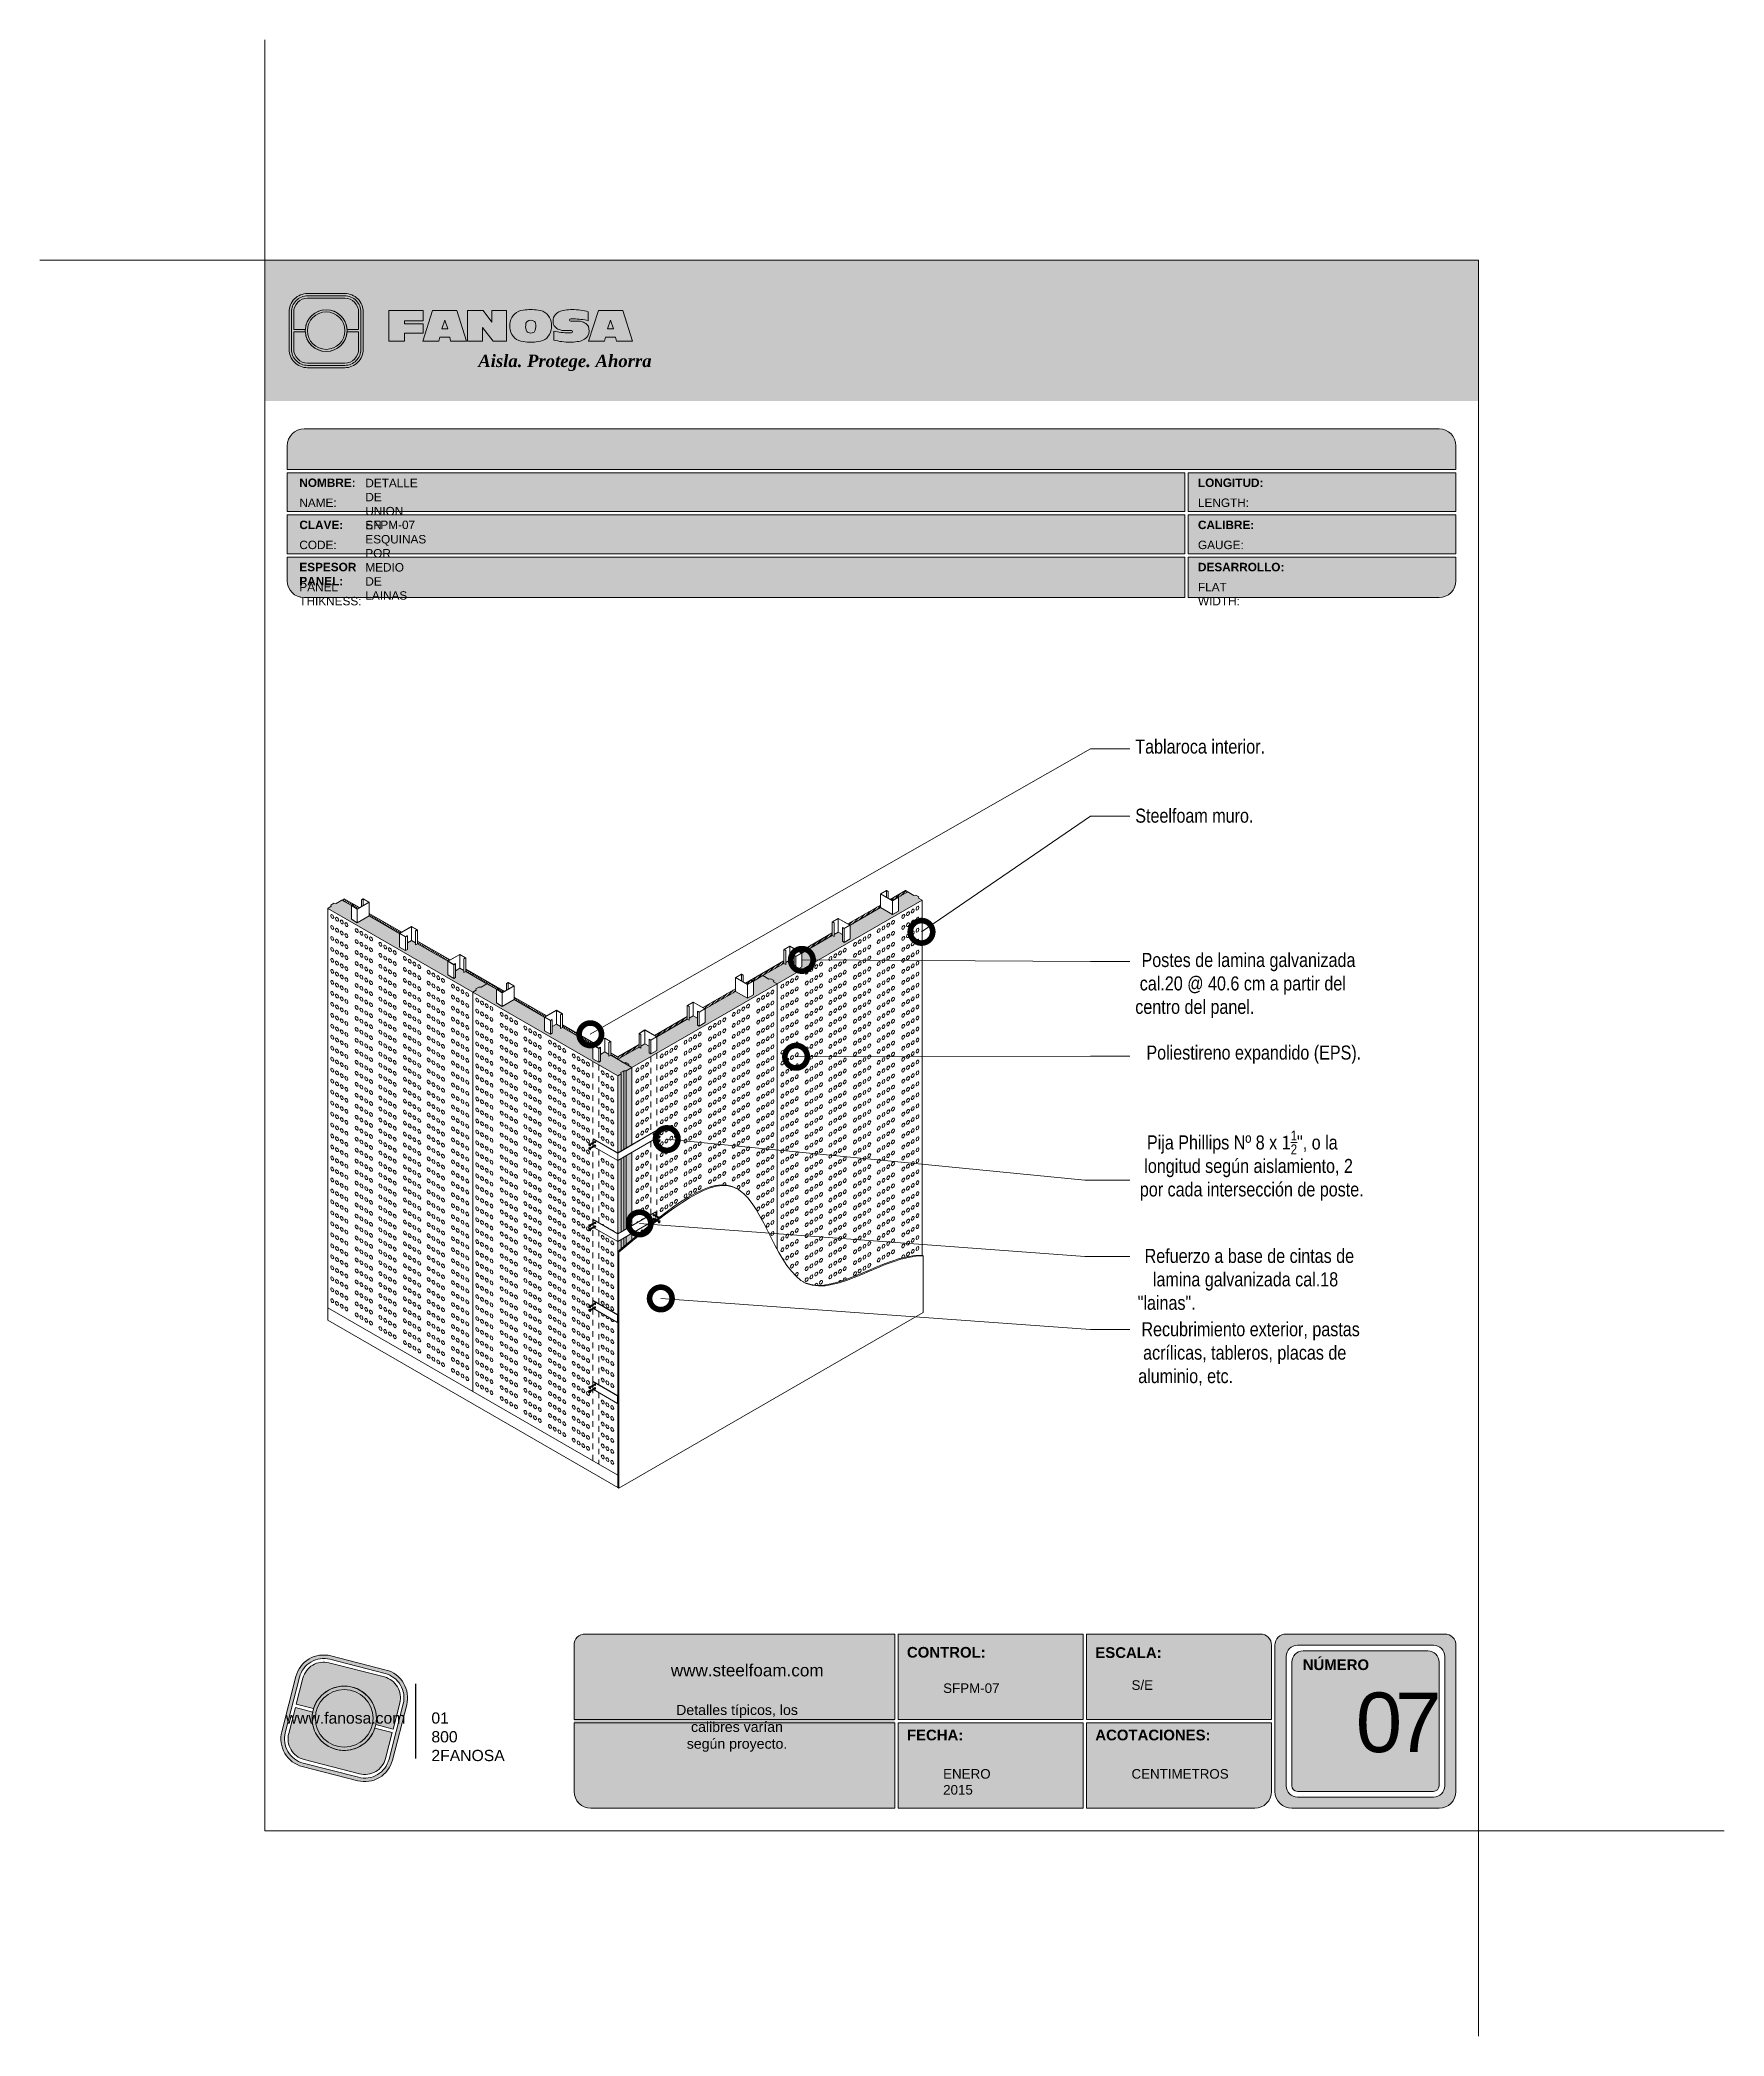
# Model space of a CAD drawing. Header units: millimetres. Extents: x 598.6 to 628.6, y 81.2 to 116.7.
import ezdxf

# ---------------------------------------------------------------- set-up
doc = ezdxf.new("R2010")
doc.units = ezdxf.units.MM
doc.header["$LTSCALE"] = 0.025
doc.linetypes.add('DASHED2', pattern=[9.525, 6.35, -3.175])
doc.layers.get('0').update_dxf_attribs({"lineweight": 5})
for name, color, linetype, lineweight in [('00-ACABADO FINAL', 6, 'Continuous', 0), ('00-ACERO', 4, 'Continuous', 15), ('ESTRUCTURA', 251, 'Continuous', 9), ('hatch', 252, 'Continuous', 0), ('PIJAS', 3, 'Continuous', 0), ('TEXTO', 7, 'DASHED2', 0), ('TEXTO CUADRO DATOS', 251, 'Continuous', 0)]:
    doc.layers.add(name, color=color, linetype=linetype, lineweight=lineweight)
doc.styles.add('Erika', font='techl___.ttf', dxfattribs={"height": 0.25})
doc.styles.get("Standard").update_dxf_attribs({"font": 'romand.shx'})
doc.dimstyles.new('Erika', dxfattribs={"dimtxt": 0.25, "dimasz": 0.8, "dimexe": 0.5, "dimexo": 0.5, "dimgap": 0, "dimtad": 0, "dimlfac": 0.1, "dimzin": 1, "dimdsep": 46, "dimtxsty": 'Erika', "dimblk": 'DOTSMALL', "dimcen": 2.5, "dimse1": 1, "dimse2": 1, "dimclrd": 252, "dimclre": 252, "dimclrt": 256, "dimadec": 0, "dimazin": 0, "dimtfac": 1, "dimtmove": 0, "dimatfit": 3, "dimldrblk": 'DOTSMALL', "dimfxl": 0, "dimlwd": 0, "dimlwe": 0, "dimarcsym": 0})

msp = doc.modelspace()

# ---------------------------------------------------------------- texts
at = {"layer": 'TEXTO', "linetype": 'ByBlock', "lineweight": 0, "char_height": 0.25, "attachment_point": 1, "style": 'Erika'}
for s, insert in [('Tablaroca interior.', (618.12, 104.241)), ('{\\C30;Steelfoam }muro.', (618.12, 103.012))]:
    msp.add_mtext(s, dxfattribs=dict(at, insert=insert))
for s, insert, width in [('{\\W1.39443; }Postes de lamina galvanizada\\P{\\W1.00185; }cal.20 @ 40.6 cm a partir del \\Pcentro del panel.', (618.12, 100.444), 5.36493), ('\\A1;{\\W1.93063; }Poliestireno expandido (EPS).', (618.164, 98.797), 5.38478), ('\\A1;{\\W2.05344; }Pija Phillips Nº 8 x {\\f@BatangChe|b0|i0|c0|p49;1\\fTechnicLite|b0|i0|c2|p2;\\H0.7x;\\S1/2;\\H1.429x;", o la \\P{\\W1.45675; }longitud según aislamiento, 2 \\P{\\W0.3698; }por cada intersección de poste.}', (618.164, 97.283), 5.31526), ('{\\W1.55056; }Refuerzo a base de cintas de \\P{\\W3.39455; }lamina galvanizada cal.18 \\P"lainas".', (618.163, 95.179), 5.31526), ('{\\W0.724232; }Recubrimiento exterior, pastas\\P{\\W1.09891; }acrílicas, tableros, placas de \\Paluminio, etc.', (618.172, 93.875), 5.31884)]:
    msp.add_mtext(s, dxfattribs=dict(at, insert=insert, width=width))
at = {"layer": 'TEXTO CUADRO DATOS', "attachment_point": 1}
for s, insert, char_height, width in [('{\\fArial|b1|i0|c0|p34;NOMBRE:}', (603.25, 108.885), 0.15, 0.00323), ('{\\fArial|b0|i0|c0|p34;DETALLE DE UNION EN ESQUINAS POR MEDIO DE LAINAS}', (604.424, 108.88), 0.15, 0.00323), ('{\\fArial|b1|i0|c0|p34;LONGITUD:}', (619.235, 108.885), 0.15, 0.00323), ('{\\fArial|b0|i0|c0|p34;NAME:}', (603.25, 108.529), 0.15, 0.00323), ('{\\fArial|b0|i0|c0|p34;LENGTH:}', (619.235, 108.529), 0.15, 0.00323), ('{\\fArial|b1|i0|c0|p34;CLAVE:}', (603.25, 108.135), 0.15, 0.00323), ('{\\fArial|b0|i0|c0|p34;SFPM-07}', (604.424, 108.136), 0.15, 0.00323), ('{\\fArial|b1|i0|c0|p34;CALIBRE:}', (619.235, 108.135), 0.15, 0.00323), ('{\\fArial|b0|i0|c0|p34;CODE:}', (603.25, 107.779), 0.15, 0.00323), ('{\\fArial|b0|i0|c0|p34;GAUGE:}', (619.235, 107.779), 0.15, 0.00323), ('{\\fArial|b1|i0|c0|p34;ESPESOR PANEL:}', (603.25, 107.385), 0.15, 0.00323), ('{\\fArial|b1|i0|c0|p34;DESARROLLO:}', (619.235, 107.385), 0.15, 0.00323), ('{\\fArial|b0|i0|c0|p34;PANEL THIKNESS:}', (603.25, 107.029), 0.15, 0.00323), ('{\\fArial|b0|i0|c0|p34;FLAT WIDTH:}', (619.235, 107.029), 0.15, 0.00323), ('{\\fArial|b1|i0|c0|p34;CONTROL:}', (614.058, 88.097), 0.19, 0.00323), ('{\\fArial|b1|i0|c0|p34;ESCALA:}', (617.409, 88.092), 0.19, 0.00323), ('{\\fArial|b0|i0|c0|p34;www.steelfoam.com\\P\\W6.892;  \\W1;\\P\\H0.8279x;\\W1.3542; \\W1;Detalles típicos, los \\P{\\W5.14067; }calibres varían \\P{\\W4.05544; }según proyecto.}', (609.858, 87.791), 0.21742, 2.32638), ('{\\fArial|b1|i0|c0|p34;NÚMERO}', (621.099, 87.876), 0.19, 0.00323), ('{\\fArial|b0|i0|c0|p34;SFPM-07}', (614.702, 87.449), 0.17, 0.00323), ('{\\fArial|b0|i0|c0|p34;S/E}', (618.053, 87.504), 0.17, 0.00323), ('{\\fArial|b0|i0|c0|p34;\\T0.75;07}', (622.043, 87.286), 1.06042, 0.00457), ('{\\fArial|b1|i0|c0|p34;FECHA:}', (614.058, 86.625), 0.19, 0.00323), ('{\\fArial|b1|i0|c0|p34;ACOTACIONES:}', (617.409, 86.625), 0.19, 0.00323), ('{\\fArial|b0|i0|c0|p34;ENERO 2015}', (614.702, 85.924), 0.17, 0.00323), ('{\\fArial|b0|i0|c0|p34;CENTIMETROS}', (618.053, 85.924), 0.17, 0.00323)]:
    msp.add_mtext(s, dxfattribs=dict(at, insert=insert, char_height=char_height, width=width))

# ---------------------------------------------------------------- blocks, each defined once
blk = doc.blocks.new('LOGO GRIS')
h = blk.add_hatch(color=254)
edge = h.paths.add_edge_path()
edge.add_arc((2075.553, 279.298), 0.508, 255.6008, 345.6008, ccw=False)
edge.add_line((2075.427, 278.806), (2074.442, 279.058))
edge.add_arc((2074.569, 279.551), 0.508, 165.6008, 255.6008, ccw=False)
edge.add_line((2074.076, 279.677), (2074.329, 280.662))
edge.add_arc((2074.821, 280.535), 0.508, 75.6008, 165.6008, ccw=False)
edge.add_line((2074.948, 281.027), (2075.932, 280.775))
edge.add_arc((2075.806, 280.282), 0.508, -14.3992, 75.6008, ccw=False)
edge.add_line((2076.298, 280.156), (2076.045, 279.172))
edge = h.paths.add_edge_path(flags=16)
edge.add_arc((2075.553, 279.298), 0.445, 255.6008, 345.6008, ccw=False)
edge.add_line((2075.442, 278.867), (2074.458, 279.12))
edge.add_arc((2074.569, 279.551), 0.445, 165.6008, 255.6008, ccw=False)
edge.add_line((2074.138, 279.661), (2074.391, 280.646))
edge.add_arc((2074.821, 280.535), 0.445, 75.6008, 165.6008, ccw=False)
edge.add_line((2074.932, 280.966), (2075.916, 280.713))
edge.add_arc((2075.806, 280.282), 0.445, -14.3992, 75.6008, ccw=False)
edge.add_line((2076.236, 280.172), (2075.984, 279.187))
h = blk.add_hatch(color=254)
edge = h.paths.add_edge_path()
edge.add_line((2076.056, 279.726), (2076.175, 280.188))
edge.add_arc((2075.806, 280.282), 0.381, 345.6008, 435.6008)
edge.add_line((2075.901, 280.652), (2074.916, 280.904))
edge.add_arc((2074.821, 280.535), 0.381, 75.6008, 165.6008)
edge.add_line((2074.452, 280.63), (2074.334, 280.168))
edge.add_line((2074.334, 280.168), (2074.642, 280.089))
edge.add_arc((2075.187, 279.917), 0.572, -11.2145, 162.416, ccw=False)
edge.add_line((2075.748, 279.805), (2076.056, 279.726))
h = blk.add_hatch(color=254)
h.paths.add_polyline_path([(2074.615, 279.917, 1), (2075.759, 279.917, 1)])
h.paths.add_polyline_path([(2075.7, 279.917, -1), (2074.675, 279.917, -1)], flags=16)
blk.add_hatch(color=252).paths.add_polyline_path([(2075.7, 279.917, 1), (2074.675, 279.917, 1)])
h = blk.add_hatch(color=254)
edge = h.paths.add_edge_path()
edge.add_arc((2075.187, 279.917), 0.572, 168.7855, 342.416)
edge.add_line((2075.732, 279.744), (2076.041, 279.665))
edge.add_line((2076.041, 279.665), (2075.922, 279.203))
edge.add_arc((2075.553, 279.298), 0.381, 255.6008, 345.6008, ccw=False)
edge.add_line((2075.458, 278.929), (2074.474, 279.182))
edge.add_arc((2074.569, 279.551), 0.381, 165.6008, 255.6008, ccw=False)
edge.add_line((2074.199, 279.645), (2074.318, 280.107))
edge.add_line((2074.318, 280.107), (2074.626, 280.028))
at = {"color": 254}
for points in [[(2076.045, 279.172, -0.414214), (2075.427, 278.806), (2074.442, 279.058, -0.414214), (2074.076, 279.677), (2074.329, 280.662, -0.414214), (2074.948, 281.027), (2075.932, 280.775, -0.414214), (2076.298, 280.156)], [(2075.984, 279.187, -0.414214), (2075.442, 278.867), (2074.458, 279.12, -0.414214), (2074.138, 279.661), (2074.391, 280.646, -0.414214), (2074.932, 280.966), (2075.916, 280.713, -0.414214), (2076.236, 280.172)], [(2076.056, 279.726), (2076.175, 280.188, 0.414214), (2075.901, 280.652), (2074.916, 280.904, 0.414214), (2074.452, 280.63), (2074.334, 280.168), (2074.642, 280.089, -0.945905), (2075.748, 279.805)], [(2074.626, 280.028, 0.945905), (2075.732, 279.744), (2076.041, 279.665), (2075.922, 279.203, -0.414214), (2075.458, 278.929), (2074.474, 279.182, -0.414214), (2074.199, 279.645), (2074.318, 280.107)]]:
    blk.add_lwpolyline(points, format="xyb", close=True, dxfattribs=at)
for radius in [0.572, 0.513]:
    blk.add_circle((2075.187, 279.917), radius, dxfattribs=at)
blk = doc.blocks.new('FANOSA')
at = {"color": 253, "const_width": 0.02}
blk.add_lwpolyline([(365.318, 247.98), (365.318, 246.643)], dxfattribs=at)
at = {"color": 254}
blk.add_blockref('LOGO GRIS', (-1711.139, -32.554), dxfattribs=at)
at = {"layer": 'TEXTO CUADRO DATOS', "char_height": 0.2, "width": 0.00323, "attachment_point": 1}
for s, insert in [('{\\fArial|b0|i0|c0|p34;www.fanosa.com}', (363.008, 247.468)), ('{\\fArial|b0|i0|c0|p34;01 800 2FANOSA}', (365.599, 247.468))]:
    blk.add_mtext(s, dxfattribs=dict(at, insert=insert))
blk = doc.blocks.new('LOGO 1')
for color, points in [(7, [(362.634, 273.301), (362.634, 270.801), (384.224, 270.801), (384.224, 273.301)]), (30, [(364.098, 272.072), (364.305, 272.072), (364.305, 272.381, 0.414214), (364.057, 272.629), (363.397, 272.629, 0.414214), (363.15, 272.381), (363.15, 272.072), (363.357, 272.072, -0.945905)]), (7, [(364.842, 272.41), (365.45, 272.41), (365.45, 272.225), (365.12, 272.225), (365.12, 272.172), (365.45, 272.172), (365.45, 272.005), (365.12, 272.005), (365.12, 271.861), (364.842, 271.861)]), (252, [(364.06, 272.051, 1), (363.395, 272.051, 1)]), (170, [(364.305, 271.721), (364.305, 272.031), (364.098, 272.031, -0.945905), (363.357, 272.031), (363.15, 272.031), (363.15, 271.721, 0.414214), (363.397, 271.474), (364.057, 271.474, 0.414214)])]:
    blk.add_hatch(color=color).paths.add_polyline_path(points)
h = blk.add_hatch(color=7)
edge = h.paths.add_edge_path()
edge.add_arc((364.057, 271.721), 0.33, -90, 0, ccw=False)
edge.add_line((364.057, 271.391), (363.397, 271.391))
edge.add_arc((363.397, 271.721), 0.33, 180, 270, ccw=False)
edge.add_line((363.067, 271.721), (363.067, 272.381))
edge.add_arc((363.397, 272.381), 0.33, 90, 180, ccw=False)
edge.add_line((363.397, 272.711), (364.057, 272.711))
edge.add_arc((364.057, 272.381), 0.33, 0, 90, ccw=False)
edge.add_line((364.387, 272.381), (364.387, 271.721))
edge = h.paths.add_edge_path(flags=16)
edge.add_arc((364.057, 271.721), 0.289, 270, 360, ccw=False)
edge.add_line((364.057, 271.433), (363.397, 271.433))
edge.add_arc((363.397, 271.721), 0.289, 180, 270, ccw=False)
edge.add_line((363.109, 271.721), (363.109, 272.381))
edge.add_arc((363.397, 272.381), 0.289, 90, 180, ccw=False)
edge.add_line((363.397, 272.67), (364.057, 272.67))
edge.add_arc((364.057, 272.381), 0.289, 0, 90, ccw=False)
edge.add_line((364.346, 272.381), (364.346, 271.721))
h = blk.add_hatch(color=7)
h.paths.add_polyline_path([(363.356, 272.051, 1), (364.099, 272.051, 1)])
h.paths.add_polyline_path([(364.06, 272.051, -1), (363.395, 272.051, -1)], flags=16)
h = blk.add_hatch(color=7)
h.paths.add_polyline_path([(365.621, 272.41), (365.449, 271.861), (365.733, 271.861), (365.748, 271.934), (365.927, 271.934), (365.941, 271.861), (366.226, 271.861), (366.054, 272.41)])
h.paths.add_polyline_path([(365.837, 272.237), (365.891, 272.081), (365.784, 272.081)], flags=16)
h = blk.add_hatch(color=7)
h.paths.add_polyline_path([(366.936, 272.41), (366.671, 272.41), (366.671, 272.199), (366.522, 272.41), (366.24, 272.41), (366.24, 271.861), (366.505, 271.861), (366.505, 272.107), (366.695, 271.861), (366.936, 271.861)])
h.paths.add_polyline_path([(367.497, 272.414, 0.094039), (367.234, 272.414, 0.349778), (367.001, 272.207, 0.097373), (367.001, 272.064, 0.349778), (367.234, 271.857, 0.094039), (367.497, 271.857, 0.349778), (367.73, 272.064, 0.097373), (367.73, 272.207, 0.349778)])
h.paths.add_polyline_path([(367.3, 272.215, -0.379938), (367.431, 272.215, -0.158874), (367.45, 272.182, -0.126358), (367.446, 272.057, -0.214274), (367.413, 272.019, -0.222612), (367.318, 272.019, -0.214274), (367.285, 272.057, -0.126358), (367.281, 272.182, -0.158874)], flags=16)
h.paths.add_polyline_path([(368.078, 272.26), (368.128, 272.26, -0.058695), (368.39, 272.228), (368.39, 272.388, 0.06396), (368.105, 272.426, 0.046916), (367.973, 272.414, 0.222969), (367.786, 272.314, 0.165417), (367.767, 272.182, 0.195223), (367.816, 272.1, 0.077246), (367.888, 272.064, 0.080669), (367.961, 272.052), (368.09, 272.052, -1), (368.09, 272.011), (368.039, 272.011, -0.058695), (367.777, 272.044), (367.777, 271.883, 0.06396), (368.062, 271.845, 0.046916), (368.194, 271.857, 0.222969), (368.381, 271.957, 0.209114), (368.391, 272.123, 0.130102), (368.364, 272.161, 0.092678), (368.279, 272.208, 0.080669), (368.206, 272.22), (368.078, 272.22, -1)])
h.paths.add_polyline_path([(369.002, 272.41), (368.569, 272.41), (368.396, 271.861), (368.681, 271.861), (368.696, 271.934), (368.875, 271.934), (368.889, 271.861), (369.174, 271.861)])
h.paths.add_polyline_path([(368.785, 272.237), (368.839, 272.081), (368.732, 272.081)], flags=16)
at = {"color": 7}
for points in [[(364.387, 271.721, -0.414214), (364.057, 271.391), (363.397, 271.391, -0.414214), (363.067, 271.721), (363.067, 272.381, -0.414214), (363.397, 272.711), (364.057, 272.711, -0.414214), (364.387, 272.381)], [(364.346, 271.721, -0.414214), (364.057, 271.433), (363.397, 271.433, -0.414214), (363.109, 271.721), (363.109, 272.381, -0.414214), (363.397, 272.67), (364.057, 272.67, -0.414214), (364.346, 272.381)], [(367.73, 272.207, 0.349778), (367.497, 272.414, 0.094039), (367.234, 272.414, 0.349778), (367.001, 272.207, 0.097373), (367.001, 272.064, 0.349778), (367.234, 271.857, 0.094039), (367.497, 271.857, 0.349778), (367.73, 272.064, 0.097373)], [(368.364, 272.161, 0.09281), (368.279, 272.208, 0.080669), (368.206, 272.22), (368.078, 272.22, -1), (368.078, 272.26), (368.128, 272.26, -0.058695), (368.39, 272.228), (368.39, 272.388, 0.06396), (368.105, 272.426, 0.046916), (367.973, 272.414, 0.222969), (367.786, 272.314, 0.165417), (367.767, 272.182, 0.195223), (367.816, 272.1, 0.077246), (367.888, 272.064, 0.080669), (367.961, 272.052), (368.09, 272.052, -1), (368.09, 272.011), (368.039, 272.011, -0.058695), (367.777, 272.044), (367.777, 271.883, 0.06396), (368.062, 271.845, 0.046916), (368.194, 271.857, 0.222969), (368.381, 271.957, 0.209114), (368.391, 272.123, 0.13418)], [(367.285, 272.057, 0.214274), (367.318, 272.019, 0.222612), (367.413, 272.019, 0.214274), (367.446, 272.057, 0.126358), (367.45, 272.182, 0.158874), (367.431, 272.215, 0.379938), (367.3, 272.215, 0.158874), (367.281, 272.182, 0.126358)]]:
    blk.add_lwpolyline(points, format="xyb", close=True, dxfattribs=at)
at = {"color": 30}
blk.add_lwpolyline([(364.305, 272.072), (364.305, 272.381, 0.414214), (364.057, 272.629), (363.397, 272.629, 0.414214), (363.15, 272.381), (363.15, 272.072), (363.357, 272.072, -0.945905), (364.098, 272.072)], format="xyb", close=True, dxfattribs=at)
at = {"color": 7}
for points in [[(364.842, 272.41), (365.45, 272.41), (365.45, 272.225), (365.12, 272.225), (365.12, 272.172), (365.45, 272.172), (365.45, 272.005), (365.12, 272.005), (365.12, 271.861), (364.842, 271.861)], [(365.733, 271.861), (365.449, 271.861), (365.621, 272.41), (366.054, 272.41), (366.226, 271.861), (365.941, 271.861), (365.927, 271.934), (365.748, 271.934)], [(366.505, 272.107), (366.505, 271.861), (366.24, 271.861), (366.24, 272.41), (366.522, 272.41), (366.671, 272.199), (366.671, 272.41), (366.936, 272.41), (366.936, 271.861), (366.695, 271.861)], [(368.875, 271.934), (368.889, 271.861), (369.174, 271.861), (369.002, 272.41), (368.569, 272.41), (368.396, 271.861), (368.681, 271.861), (368.696, 271.934)], [(365.784, 272.081), (365.837, 272.237), (365.891, 272.081)], [(368.839, 272.081), (368.785, 272.237), (368.732, 272.081)]]:
    blk.add_lwpolyline(points, close=True, dxfattribs=at)
at = {"color": 170}
blk.add_lwpolyline([(363.357, 272.031, 0.945905), (364.098, 272.031), (364.305, 272.031), (364.305, 271.721, -0.414214), (364.057, 271.474), (363.397, 271.474, -0.414214), (363.15, 271.721), (363.15, 272.031)], format="xyb", close=True, dxfattribs=at)
at = {"color": 7}
for radius in [0.371, 0.333]:
    blk.add_circle((363.727, 272.051), radius, dxfattribs=at)
at = {"color": 254, "insert": (366.432, 271.623), "char_height": 0.22, "width": 5.44848, "attachment_point": 1}
blk.add_mtext('{\\fBookman Old Style|b1|i1|c0|p18;\\C255;Aisla. Protege. Ahorra}', dxfattribs=at)
blk = doc.blocks.new('_DotSmall')
at = {"color": 0, "linetype": 'ByBlock', "const_width": 0.5}
blk.add_lwpolyline([(-0.0625, 0, 1), (0.0625, 0, 1)], format="xyb", close=True, dxfattribs=at)

# ---------------------------------------------------------------- hatches: boundary and pattern name
for points in [[(623.824, 109.047), (623.824, 109.467, 0.414214), (623.524, 109.767), (603.334, 109.767, 0.414214), (603.034, 109.467), (603.034, 109.047)], [(613.842, 85.227), (613.842, 86.807), (613.842, 88.327), (608.336, 88.327, 0.414214), (608.136, 88.127), (608.136, 86.807), (608.136, 85.527, 0.414214), (608.436, 85.227)]]:
    msp.add_hatch(color=253).paths.add_polyline_path(points)
h = msp.add_hatch(color=253)
h.paths.add_polyline_path([(619.003, 108.987), (603.034, 108.987), (603.034, 108.297), (619.003, 108.297)])
h.paths.add_polyline_path([(619.003, 108.237), (603.034, 108.237), (603.034, 107.547), (619.003, 107.547)])
h.paths.add_polyline_path([(619.003, 107.487), (603.034, 107.487), (603.034, 107.067, 0.414214), (603.334, 106.767), (619.003, 106.767)])
h.paths.add_polyline_path([(623.824, 107.487), (619.063, 107.487), (619.063, 106.767), (623.524, 106.767, 0.414214), (623.824, 107.067)])
h.paths.add_polyline_path([(623.824, 108.237), (619.063, 108.237), (619.063, 107.547), (623.824, 107.547)])
h.paths.add_polyline_path([(623.824, 108.987), (619.063, 108.987), (619.063, 108.297), (623.824, 108.297)])
h = msp.add_hatch(color=253)
h.paths.add_polyline_path([(620.804, 88.327, 0.414214), (620.604, 88.127), (620.604, 85.527, 0.414214), (620.904, 85.227), (623.524, 85.227, 0.414214), (623.824, 85.527), (623.824, 88.127, 0.414214), (623.624, 88.327)])
h.paths.add_polyline_path([(623.624, 87.927), (623.624, 85.627, -0.414214), (623.424, 85.427), (621.004, 85.427, -0.414214), (620.804, 85.627), (620.804, 87.927, -0.414214), (621.004, 88.127), (623.424, 88.127, -0.414214)], flags=16)
h.paths.add_polyline_path([(623.524, 87.827), (623.524, 85.627, -0.414214), (623.424, 85.527), (621.004, 85.527, -0.414214), (620.904, 85.627), (620.904, 87.827, -0.414214), (621.104, 88.027), (623.324, 88.027, -0.414214)], flags=0)
h.paths.add_polyline_path([(621.508, 87.733), (622.811, 87.733), (622.811, 85.477), (621.508, 85.477)], flags=8)
h.paths.add_polyline_path([(621.052, 89.512), (622.296, 89.512), (622.296, 89.221), (621.052, 89.221)], flags=9)
h = msp.add_hatch(color=253)
h.paths.add_polyline_path([(617.193, 86.807), (617.193, 88.327), (613.902, 88.327), (613.902, 86.807)])
h.paths.add_polyline_path([(617.193, 86.747), (613.902, 86.747), (613.902, 85.227), (617.193, 85.227)])
h.paths.add_polyline_path([(617.253, 86.747), (617.253, 85.227), (620.244, 85.227, 0.414214), (620.544, 85.527), (620.544, 86.747)])
h.paths.add_polyline_path([(617.253, 88.327), (617.253, 86.807), (620.544, 86.807), (620.544, 88.127, 0.414214), (620.344, 88.327)])
at = {"layer": 'hatch', "linetype": 'ByBlock', "lineweight": 0}
h = msp.add_hatch(dxfattribs=at)
h.set_pattern_fill('HONEY', color=251, scale=0.01)
h.set_pattern_definition([(0, (-0.203028, -0.861152), (0.047625, 0.0274963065), [0.03175, -0.0635]), (120, (-0.203028, -0.861152), (-0.0476249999, 0.0274963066), [0.03175, -0.0635]), (60, (-0.203028, -0.861152), (1e-10, 0.0549926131), [-0.0635, 0.03175])])
h.paths.add_polyline_path([(604.175, 101.287), (604.008, 101.384), (603.902, 101.323), (603.863, 101.327), (603.81, 101.296), (603.817, 101.274), (603.754, 101.237), (606.334, 99.748), (606.397, 99.785), (606.436, 99.781), (606.489, 99.811), (606.482, 99.833), (606.587, 99.894), (606.209, 100.113), (606.175, 100.093), (606.175, 100.13), (606.103, 100.171), (606.029, 100.128), (606.029, 100.009), (605.997, 99.991), (605.892, 100.052), (605.892, 100.296), (605.35, 100.609), (605.316, 100.589), (605.316, 100.625), (605.245, 100.667), (605.171, 100.624), (605.171, 100.505), (605.139, 100.486), (605.033, 100.548), (605.033, 100.792), (604.492, 101.104), (604.281, 100.982), (604.175, 101.043)])
h.paths.add_polyline_path([(606.754, 99.798), (606.587, 99.894), (606.482, 99.833), (606.489, 99.811), (606.436, 99.781), (606.397, 99.785), (606.334, 99.748), (608.913, 98.259), (609.167, 98.405), (608.789, 98.624), (608.754, 98.604), (608.754, 98.64), (608.683, 98.682), (608.609, 98.639), (608.609, 98.52), (608.577, 98.501), (608.471, 98.563), (608.471, 98.807), (607.93, 99.119), (607.896, 99.099), (607.896, 99.136), (607.824, 99.177), (607.75, 99.135), (607.75, 99.015), (607.719, 98.997), (607.613, 99.058), (607.613, 99.302), (607.072, 99.615), (606.86, 99.493), (606.754, 99.554)])
h.paths.add_polyline_path([(609.167, 98.405), (608.913, 98.259), (608.913, 96.887), (609.167, 97.033)])
h.paths.add_polyline_path([(609.167, 96.896), (608.913, 96.75), (608.913, 95.447), (609.167, 95.593)])
edge = h.paths.add_edge_path()
edge.add_line((609.167, 95.343), (609.167, 95.456))
edge.add_line((609.167, 95.456), (608.913, 95.31))
edge.add_line((608.913, 95.31), (608.913, 95.131))
edge.add_spline(control_points=[(608.913, 95.131), (609, 95.204), (609.085, 95.275), (609.167, 95.343)], knot_values=[0.006203, 0.006203, 0.006203, 0.006203, 0.081706, 0.081706, 0.081706, 0.081706], degree=3, periodic=0)
h.paths.add_polyline_path([(611.747, 99.894), (611.683, 99.931), (611.69, 99.953), (611.637, 99.984), (611.599, 99.98), (611.493, 100.041), (611.326, 99.944), (611.326, 99.7), (611.22, 99.639), (611.009, 99.761), (610.467, 99.449), (610.467, 99.205), (610.362, 99.144), (610.33, 99.162), (610.33, 99.281), (610.256, 99.324), (610.184, 99.283), (610.184, 99.246), (610.15, 99.266), (609.609, 98.953), (609.609, 98.709), (609.503, 98.648), (609.472, 98.666), (609.472, 98.786), (609.398, 98.828), (609.326, 98.787), (609.326, 98.75), (609.292, 98.77), (608.913, 98.552), (609.167, 98.405)])
h.paths.add_polyline_path([(614.326, 101.384), (614.263, 101.42), (614.27, 101.443), (614.217, 101.473), (614.178, 101.469), (614.073, 101.53), (613.906, 101.434), (613.906, 101.19), (613.8, 101.129), (613.588, 101.251), (613.047, 100.938), (613.047, 100.694), (612.941, 100.633), (612.91, 100.651), (612.91, 100.771), (612.836, 100.813), (612.764, 100.772), (612.764, 100.738), (612.762, 100.737), (612.73, 100.755), (612.189, 100.443), (612.189, 100.198), (612.083, 100.137), (612.051, 100.156), (612.051, 100.275), (611.977, 100.318), (611.906, 100.276), (611.906, 100.243), (611.903, 100.241), (611.871, 100.259), (611.493, 100.041), (611.599, 99.98), (611.637, 99.984), (611.69, 99.953), (611.683, 99.931), (611.747, 99.894)])
h = msp.add_hatch(dxfattribs=at)
h.set_pattern_fill('ANSI31', color=251, scale=0.01)
h.set_pattern_definition([(45, (-0.203028, -0.861152), (-0.0224506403, 0.0224506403), [])])
h.paths.add_polyline_path([(604.047, 101.406), (604.008, 101.384), (604.175, 101.287), (604.206, 101.306), (604.209, 101.304), (604.209, 101.27), (604.28, 101.229), (604.317, 101.25)])
h.paths.add_polyline_path([(604.492, 101.149), (604.492, 101.104), (605.033, 100.792), (605.072, 100.814)])
h.paths.add_polyline_path([(605.35, 100.654), (605.35, 100.609), (605.892, 100.296), (605.931, 100.319)])
h.paths.add_polyline_path([(606.209, 100.158), (606.209, 100.113), (606.587, 99.894), (606.754, 99.798), (606.786, 99.816), (606.788, 99.815), (606.788, 99.781), (606.86, 99.74), (606.897, 99.761)])
h.paths.add_polyline_path([(607.071, 99.66), (607.071, 99.615), (607.613, 99.302), (607.652, 99.325)])
h.paths.add_polyline_path([(607.93, 99.164), (607.93, 99.119), (608.471, 98.807), (608.51, 98.829)])
h.paths.add_polyline_path([(609.292, 98.77), (609.292, 98.815), (608.913, 98.597), (608.788, 98.669), (608.788, 98.624), (608.913, 98.552)])
h.paths.add_polyline_path([(610.15, 99.266), (610.15, 99.311), (609.57, 98.976), (609.609, 98.953)])
h.paths.add_polyline_path([(611.009, 99.761), (611.009, 99.806), (610.428, 99.471), (610.467, 99.449)])
h.paths.add_polyline_path([(611.871, 100.259), (611.871, 100.304), (611.183, 99.907), (611.22, 99.886), (611.292, 99.928), (611.292, 99.961), (611.294, 99.963), (611.326, 99.944), (611.493, 100.041)])
h.paths.add_polyline_path([(612.73, 100.755), (612.73, 100.8), (612.149, 100.465), (612.188, 100.443)])
h.paths.add_polyline_path([(613.588, 101.251), (613.588, 101.296), (613.008, 100.961), (613.047, 100.938)])
h.paths.add_polyline_path([(614.072, 101.53), (614.033, 101.553), (613.763, 101.397), (613.8, 101.376), (613.871, 101.417), (613.871, 101.451), (613.874, 101.452), (613.905, 101.434)])

# ---------------------------------------------------------------- linework, layer by layer
at = {"color": 254}
for p, q in [((602.634, 112.767), (602.634, 116.688)), ((602.634, 112.767), (598.635, 112.767)), ((624.224, 84.827), (628.593, 84.827)), ((624.224, 84.827), (624.224, 81.174))]:
    msp.add_line(p, q, dxfattribs=at)
at = {"color": 253}
for p, q in [((603.334, 109.767), (623.524, 109.767)), ((603.034, 109.047), (603.034, 109.467)), ((623.824, 109.467), (623.824, 109.047)), ((603.034, 109.047), (623.824, 109.047)), ((603.034, 108.297), (603.034, 108.987)), ((603.034, 108.987), (619.003, 108.987)), ((619.003, 108.297), (619.003, 108.987)), ((619.063, 108.987), (623.824, 108.987)), ((619.063, 108.297), (619.063, 108.987)), ((623.824, 108.987), (623.824, 108.297)), ((603.034, 108.297), (619.003, 108.297)), ((603.034, 107.547), (603.034, 108.237)), ((603.034, 108.237), (619.003, 108.237)), ((619.003, 107.547), (619.003, 108.237)), ((619.063, 108.297), (623.824, 108.297)), ((619.063, 108.237), (623.824, 108.237)), ((619.063, 107.547), (619.063, 108.237)), ((623.824, 108.237), (623.824, 107.547)), ((603.034, 107.547), (619.003, 107.547)), ((603.034, 107.067), (603.034, 107.487)), ((603.034, 107.487), (619.003, 107.487)), ((619.003, 106.767), (619.003, 107.487)), ((619.063, 107.547), (623.824, 107.547)), ((619.063, 107.487), (623.824, 107.487)), ((619.063, 106.767), (619.063, 107.487)), ((623.824, 107.487), (623.824, 107.067)), ((603.334, 106.767), (619.003, 106.767)), ((619.063, 106.767), (623.524, 106.767)), ((608.136, 86.807), (608.136, 88.127)), ((613.842, 88.327), (608.336, 88.327)), ((613.842, 86.807), (613.842, 88.327)), ((613.902, 86.807), (613.902, 88.327)), ((617.193, 88.327), (613.902, 88.327)), ((617.193, 86.807), (617.193, 88.327)), ((617.253, 86.807), (617.253, 88.327)), ((620.344, 88.327), (617.253, 88.327)), ((620.544, 88.127), (620.544, 86.807)), ((620.604, 88.127), (620.604, 85.527)), ((623.624, 88.327), (620.804, 88.327)), ((623.424, 88.127), (621.004, 88.127)), ((623.824, 85.527), (623.824, 88.127)), ((620.804, 87.927), (620.804, 85.627)), ((620.904, 87.827), (620.904, 85.627)), ((623.324, 88.027), (621.104, 88.027)), ((623.524, 85.627), (623.524, 87.827)), ((623.624, 85.627), (623.624, 87.927)), ((613.842, 86.807), (608.136, 86.807)), ((613.842, 86.747), (608.136, 86.747)), ((608.136, 85.527), (608.136, 86.747)), ((613.842, 85.227), (613.842, 86.747)), ((617.193, 86.807), (613.902, 86.807)), ((613.902, 85.227), (613.902, 86.747)), ((617.193, 86.747), (613.902, 86.747)), ((617.193, 85.227), (617.193, 86.747)), ((620.544, 86.807), (617.253, 86.807)), ((617.253, 85.227), (617.253, 86.747)), ((620.544, 86.747), (617.253, 86.747)), ((620.544, 86.747), (620.544, 85.527)), ((621.004, 85.527), (623.424, 85.527)), ((621.004, 85.427), (623.424, 85.427)), ((613.842, 85.227), (608.436, 85.227)), ((617.193, 85.227), (613.902, 85.227)), ((620.244, 85.227), (617.253, 85.227)), ((623.524, 85.227), (620.904, 85.227)), ((620.904, 85.227), (623.524, 85.227))]:
    msp.add_line(p, q, dxfattribs=at)
at = {"linetype": 'ByBlock', "lineweight": 0}
for p, q in [((603.754, 101.237), (603.754, 93.913)), ((603.754, 101.237), (606.334, 99.748)), ((604.047, 101.406), (604.008, 101.384)), ((604.008, 101.384), (604.175, 101.287)), ((604.047, 101.406), (604.317, 101.25)), ((614.326, 101.384), (611.747, 99.894)), ((613.588, 101.296), (613.008, 100.961)), ((613.588, 101.251), (613.047, 100.938)), ((614.034, 101.553), (613.761, 101.395)), ((614.073, 101.53), (613.906, 101.434)), ((614.073, 101.53), (614.034, 101.553)), ((614.326, 101.384), (614.326, 95.067)), ((604.492, 101.149), (605.072, 100.814)), ((604.492, 101.104), (605.033, 100.792)), ((605.35, 100.654), (605.931, 100.319)), ((605.35, 100.609), (605.892, 100.296)), ((612.73, 100.8), (612.15, 100.465)), ((612.73, 100.755), (612.189, 100.443)), ((606.209, 100.158), (606.897, 99.761)), ((611.871, 100.304), (611.184, 99.907)), ((611.871, 100.259), (611.493, 100.041)), ((606.209, 100.113), (606.587, 99.894)), ((606.587, 99.894), (606.754, 99.798)), ((611.747, 99.894), (609.167, 98.405)), ((611.009, 99.806), (610.428, 99.471)), ((611.493, 100.041), (611.326, 99.944)), ((611.747, 99.894), (611.747, 95.176)), ((611.747, 99.894), (611.747, 95.176)), ((606.334, 99.748), (606.334, 92.643)), ((606.334, 99.748), (606.334, 92.643)), ((606.334, 99.748), (608.913, 98.259)), ((607.072, 99.66), (607.652, 99.325)), ((607.072, 99.615), (607.613, 99.302)), ((611.009, 99.761), (610.467, 99.449)), ((607.93, 99.164), (608.51, 98.829)), ((607.93, 99.119), (608.471, 98.807)), ((610.15, 99.311), (609.57, 98.976)), ((610.15, 99.266), (609.609, 98.953)), ((609.292, 98.815), (608.913, 98.597)), ((609.292, 98.77), (608.913, 98.552)), ((608.789, 98.669), (608.913, 98.597)), ((608.789, 98.624), (609.167, 98.405)), ((609.058, 98.495), (609.058, 98.468)), ((609.167, 98.405), (609.167, 97.033)), ((609.167, 98.405), (609.167, 97.033)), ((608.913, 98.259), (608.913, 96.887)), ((608.977, 98.295), (608.977, 96.924)), ((609.023, 98.348), (609.023, 96.95)), ((609.061, 98.344), (609.061, 96.972)), ((608.913, 96.75), (608.913, 95.447)), ((608.977, 96.787), (608.977, 95.484)), ((609.023, 96.813), (609.023, 95.51)), ((609.061, 96.836), (609.061, 95.532)), ((609.167, 96.896), (609.167, 95.593)), ((609.167, 96.896), (609.167, 95.593)), ((608.913, 95.31), (608.913, 94.007)), ((608.977, 95.347), (608.977, 95.184)), ((609.023, 95.373), (609.023, 95.223)), ((609.061, 95.396), (609.061, 95.255)), ((609.167, 95.456), (609.167, 95.343)), ((609.167, 95.456), (609.167, 95.343)), ((603.754, 94.132), (608.913, 91.154)), ((603.754, 93.913), (606.334, 92.423)), ((608.913, 93.87), (608.913, 90.934)), ((606.334, 92.423), (608.913, 90.934))]:
    msp.add_line(p, q, dxfattribs=at)
at = {"color": 254}
msp.add_lwpolyline([(602.634, 84.827), (624.224, 84.827), (624.224, 112.767), (602.634, 112.767)], close=True, dxfattribs=at)
at = {"linetype": 'ByBlock', "lineweight": 0}
for points in [[(603.754, 101.237), (603.817, 101.274), (603.81, 101.296), (603.863, 101.327), (603.902, 101.323), (604.008, 101.384)], [(614.034, 101.553), (614.178, 101.469), (614.217, 101.473), (614.27, 101.443), (614.263, 101.42), (614.326, 101.384)], [(606.334, 99.748), (606.397, 99.785), (606.39, 99.807), (606.443, 99.837), (606.482, 99.833), (606.587, 99.894)], [(611.493, 100.041), (611.599, 99.98), (611.637, 99.984), (611.69, 99.953), (611.683, 99.931), (611.747, 99.894)], [(608.913, 98.552), (609.019, 98.491), (609.058, 98.495), (609.111, 98.464), (609.104, 98.442), (609.167, 98.405)], [(608.913, 98.259), (608.977, 98.295), (608.97, 98.318), (609.023, 98.348), (609.061, 98.344), (609.167, 98.405)]]:
    msp.add_lwpolyline(points, dxfattribs=at)
at = {"color": 253}
for centre, radius, start, end in [((603.334, 109.467), 0.3, 90, 180), ((623.524, 109.467), 0.3, 0, 90), ((603.334, 107.067), 0.3, 180, 270), ((623.524, 107.067), 0.3, 270, 0), ((608.336, 88.127), 0.2, 90, 180), ((620.344, 88.127), 0.2, 0, 90), ((620.804, 88.127), 0.2, 90, 180), ((621.004, 87.927), 0.2, 90, 180), ((623.424, 87.927), 0.2, 360, 90), ((623.624, 88.127), 0.2, 0, 90), ((621.104, 87.827), 0.2, 90, 180), ((623.324, 87.827), 0.2, 360, 90), ((621.004, 85.627), 0.2, 180, 270), ((621.004, 85.627), 0.1, 180, 270), ((623.424, 85.627), 0.2, 270, 0), ((623.424, 85.627), 0.1, 270, 360), ((608.436, 85.527), 0.3, 180, 270), ((620.244, 85.527), 0.3, 270, 0), ((620.904, 85.527), 0.3, 180, 270), ((620.904, 85.527), 0.3, 180, 270), ((623.524, 85.527), 0.3, 270, 0), ((623.524, 85.527), 0.3, 270, 360)]:
    msp.add_arc(centre, radius, start, end, dxfattribs=at)
at = {"layer": '00-ACABADO FINAL', "linetype": 'ByBlock', "lineweight": 0}
for p, q in [((608.913, 95.131), (608.934, 95.119)), ((608.934, 95.119), (608.934, 90.922)), ((614.326, 95.067), (614.347, 95.055)), ((614.347, 95.055), (614.347, 94.047)), ((614.347, 94.047), (608.934, 90.922)), ((608.913, 90.934), (608.934, 90.922))]:
    msp.add_line(p, q, dxfattribs=at)
for points in [[(608.913, 95.131), (609.882, 95.945), (610.58, 96.527), (611.041, 96.246)], [(608.934, 95.119), (609.903, 95.933), (610.602, 96.515), (611.062, 96.234)]]:
    msp.add_open_spline(points, degree=3, dxfattribs=at)
for points, knots in [([(611.062, 96.234), (611.063, 96.233), (611.524, 95.949), (611.972, 93.611), (613.667, 95.068), (614.347, 95.055)], [0.848904, 0.848904, 0.848904, 0.848904, 0.853276, 1.693682, 2.560911, 2.560911, 2.560911, 2.560911]), ([(612.205, 94.598), (612.218, 94.59), (612.763, 94.321), (613.646, 95.08), (614.326, 95.067)], [1.6710573, 1.6710573, 1.6710573, 1.6710573, 1.6936823, 2.5609115, 2.5609115, 2.5609115, 2.5609115])]:
    msp.add_open_spline(points, degree=3, knots=knots, dxfattribs=at)
at = {"layer": '00-ACERO', "linetype": 'ByBlock', "lineweight": 0}
for p, q in [((604.175, 101.287), (604.175, 101.043)), ((604.209, 101.304), (604.209, 101.27)), ((604.281, 101.226), (604.281, 100.982)), ((604.355, 101.391), (604.355, 101.272)), ((604.357, 101.39), (604.357, 101.273)), ((604.386, 101.407), (604.386, 101.29)), ((604.492, 101.348), (604.492, 101.104)), ((613.588, 101.495), (613.588, 101.251)), ((613.694, 101.553), (613.694, 101.437)), ((613.723, 101.536), (613.723, 101.42)), ((613.726, 101.538), (613.726, 101.418)), ((613.8, 101.373), (613.8, 101.129)), ((613.871, 101.451), (613.871, 101.417)), ((613.906, 101.434), (613.906, 101.19)), ((605.245, 100.911), (605.245, 100.667)), ((612.73, 100.999), (612.73, 100.755)), ((612.762, 100.981), (612.762, 100.737)), ((612.764, 100.982), (612.764, 100.738)), ((612.836, 101.057), (612.836, 100.813)), ((612.91, 100.895), (612.91, 100.651)), ((612.941, 100.877), (612.941, 100.633)), ((613.047, 100.938), (613.047, 100.694)), ((605.033, 100.792), (605.033, 100.548)), ((605.139, 100.731), (605.139, 100.486)), ((605.171, 100.749), (605.171, 100.505)), ((605.245, 100.667), (605.171, 100.624)), ((605.245, 100.667), (605.316, 100.625)), ((605.316, 100.836), (605.316, 100.592)), ((605.316, 100.592), (605.319, 100.59)), ((605.319, 100.834), (605.319, 100.59)), ((605.35, 100.853), (605.35, 100.609)), ((611.977, 100.562), (611.977, 100.318)), ((612.836, 100.813), (612.764, 100.772)), ((612.836, 100.813), (612.91, 100.771)), ((605.892, 100.296), (605.892, 100.052)), ((605.997, 100.235), (605.997, 99.991)), ((606.029, 100.253), (606.029, 100.009)), ((606.103, 100.171), (606.029, 100.128)), ((606.103, 100.415), (606.103, 100.171)), ((606.103, 100.171), (606.175, 100.13)), ((606.175, 100.34), (606.175, 100.096)), ((606.177, 100.339), (606.177, 100.095)), ((606.209, 100.357), (606.209, 100.113)), ((611.871, 100.504), (611.871, 100.259)), ((611.903, 100.485), (611.903, 100.241)), ((611.906, 100.487), (611.906, 100.243)), ((611.977, 100.318), (611.906, 100.276)), ((611.977, 100.318), (612.051, 100.275)), ((612.051, 100.4), (612.051, 100.156)), ((612.083, 100.381), (612.083, 100.137)), ((612.189, 100.443), (612.189, 100.198)), ((606.175, 100.096), (606.177, 100.095)), ((606.754, 99.798), (606.754, 99.554)), ((606.789, 99.815), (606.789, 99.781)), ((606.934, 99.902), (606.934, 99.782)), ((606.937, 99.9), (606.937, 99.784)), ((606.966, 99.917), (606.966, 99.801)), ((607.072, 99.859), (607.072, 99.615)), ((611.009, 100.005), (611.009, 99.761)), ((611.114, 100.064), (611.114, 99.947)), ((611.144, 100.047), (611.144, 99.93)), ((611.146, 100.048), (611.146, 99.929)), ((611.22, 99.883), (611.22, 99.639)), ((611.292, 99.961), (611.292, 99.928)), ((611.326, 99.944), (611.326, 99.7)), ((606.86, 99.737), (606.86, 99.493)), ((610.15, 99.51), (610.15, 99.266)), ((610.182, 99.492), (610.182, 99.247)), ((610.184, 99.493), (610.184, 99.249)), ((610.256, 99.568), (610.256, 99.324)), ((610.467, 99.449), (610.467, 99.205)), ((607.613, 99.302), (607.613, 99.058)), ((607.719, 99.241), (607.719, 98.997)), ((607.75, 99.26), (607.75, 99.015)), ((607.824, 99.177), (607.75, 99.135)), ((607.824, 99.422), (607.824, 99.177)), ((607.824, 99.177), (607.896, 99.136)), ((607.896, 99.346), (607.896, 99.102)), ((607.896, 99.102), (607.898, 99.101)), ((607.898, 99.345), (607.898, 99.101)), ((607.93, 99.363), (607.93, 99.119)), ((610.256, 99.324), (610.184, 99.283)), ((610.256, 99.324), (610.33, 99.281)), ((610.33, 99.406), (610.33, 99.162)), ((610.362, 99.388), (610.362, 99.144)), ((608.471, 98.807), (608.471, 98.563)), ((608.577, 98.746), (608.577, 98.501)), ((608.609, 98.764), (608.609, 98.52)), ((608.683, 98.926), (608.683, 98.682)), ((608.754, 98.851), (608.754, 98.607)), ((608.757, 98.849), (608.757, 98.605)), ((608.789, 98.868), (608.789, 98.624)), ((609.292, 99.014), (609.292, 98.77)), ((609.323, 98.996), (609.323, 98.752)), ((609.326, 98.997), (609.326, 98.753)), ((609.398, 98.828), (609.326, 98.787)), ((609.398, 99.072), (609.398, 98.828)), ((609.398, 98.828), (609.472, 98.786)), ((609.472, 98.91), (609.472, 98.666)), ((609.503, 98.892), (609.503, 98.648)), ((609.609, 98.953), (609.609, 98.709)), ((608.683, 98.682), (608.609, 98.639)), ((608.683, 98.682), (608.754, 98.64)), ((608.754, 98.607), (608.757, 98.605)), ((608.474, 97.139), (608.913, 96.885)), ((608.474, 97.139), (608.476, 97.139)), ((609.593, 97.278), (608.913, 96.885)), ((608.913, 96.885), (608.913, 96.75)), ((608.913, 96.885), (608.913, 96.75)), ((608.474, 95.699), (608.913, 95.445)), ((608.474, 95.699), (608.476, 95.699)), ((609.593, 95.838), (608.913, 95.445)), ((608.913, 95.445), (608.913, 95.31)), ((608.913, 95.445), (608.913, 95.31)), ((608.473, 94.259), (608.474, 94.26)), ((608.473, 94.259), (608.912, 94.006)), ((608.912, 94.006), (608.913, 94.007)), ((608.912, 94.006), (608.912, 93.871)), ((608.912, 94.006), (608.912, 93.871)), ((608.912, 93.871), (608.913, 93.872)), ((608.913, 94.007), (608.913, 93.872)), ((608.913, 94.007), (608.913, 93.872)), ((608.473, 92.819), (608.474, 92.82)), ((608.473, 92.819), (608.912, 92.566)), ((608.912, 92.566), (608.913, 92.567)), ((608.912, 92.566), (608.912, 92.431)), ((608.912, 92.566), (608.912, 92.431)), ((608.912, 92.431), (608.913, 92.432)), ((608.913, 92.567), (608.913, 92.432)), ((608.913, 92.567), (608.913, 92.432))]:
    msp.add_line(p, q, dxfattribs=at)
at = {"layer": '00-ACERO', "linetype": 'DASHED2', "lineweight": 5, "ltscale": 0.2}
for p, q in [((608.471, 98.514), (608.471, 91.409)), ((608.577, 98.453), (608.577, 97.079)), ((609.503, 98.599), (609.503, 97.226)), ((609.609, 98.66), (609.609, 95.703)), ((609.503, 97.091), (609.503, 95.788)), ((608.577, 96.944), (608.577, 95.639)), ((608.577, 95.504), (608.577, 94.199)), ((608.577, 94.064), (608.577, 92.759)), ((608.577, 92.624), (608.577, 91.348))]:
    msp.add_line(p, q, dxfattribs=at)
at = {"layer": '00-ACERO', "lineweight": 0, "ltscale": 0.05}
for p, q in [((608.474, 97.139), (608.474, 97.073)), ((608.474, 97.055), (608.474, 97.005)), ((608.913, 96.887), (608.476, 97.139)), ((608.913, 96.75), (608.487, 96.996)), ((608.913, 96.887), (609.592, 97.279)), ((608.913, 96.75), (609.58, 97.135)), ((609.593, 97.211), (609.593, 97.278)), ((609.593, 97.144), (609.593, 97.193)), ((608.474, 95.699), (608.474, 95.633)), ((608.474, 95.615), (608.474, 95.565)), ((608.913, 95.447), (608.476, 95.699)), ((608.913, 95.31), (608.487, 95.556)), ((608.913, 95.447), (609.592, 95.839)), ((608.913, 95.31), (609.58, 95.695)), ((609.593, 95.771), (609.593, 95.838)), ((609.593, 95.704), (609.593, 95.753)), ((608.473, 94.259), (608.473, 94.193)), ((608.473, 94.176), (608.473, 94.126)), ((608.913, 94.007), (608.474, 94.26)), ((608.912, 93.871), (608.485, 94.117)), ((608.473, 92.819), (608.473, 92.754)), ((608.473, 92.736), (608.473, 92.686)), ((608.913, 92.567), (608.474, 92.82)), ((608.912, 92.431), (608.485, 92.677))]:
    msp.add_line(p, q, dxfattribs=at)
at = {"layer": '00-ACERO', "ltscale": 0.05}
for p, q in [((608.514, 97.086), (608.514, 97.086)), ((608.514, 97.019), (608.514, 97.019)), ((609.553, 97.225), (609.553, 97.225)), ((609.553, 97.158), (609.553, 97.158)), ((608.514, 95.646), (608.514, 95.646)), ((608.514, 95.579), (608.514, 95.579)), ((609.553, 95.785), (609.553, 95.785)), ((609.553, 95.718), (609.553, 95.718)), ((608.512, 94.207), (608.512, 94.207)), ((608.512, 94.14), (608.512, 94.14)), ((608.512, 92.767), (608.512, 92.767)), ((608.512, 92.7), (608.512, 92.7))]:
    msp.add_line(p, q, dxfattribs=at)
at = {"layer": '00-ACERO'}
for p, q in [((609.593, 97.278), (609.592, 97.279)), ((609.593, 95.838), (609.592, 95.839))]:
    msp.add_line(p, q, dxfattribs=at)
at = {"layer": '00-ACERO', "linetype": 'DASHED2', "lineweight": 0}
msp.add_line((609.503, 95.65), (609.503, 95.619), dxfattribs=at)
at = {"layer": '00-ACERO', "linetype": 'ByBlock', "lineweight": 0}
for points in [[(604.18, 101.287), (604.209, 101.304), (604.207, 101.306), (604.175, 101.287), (604.281, 101.226), (604.492, 101.348), (604.386, 101.409), (604.355, 101.391), (604.357, 101.39), (604.386, 101.407), (604.487, 101.348), (604.281, 101.229)], [(613.901, 101.434), (613.871, 101.451), (613.874, 101.452), (613.906, 101.434), (613.8, 101.373), (613.588, 101.495), (613.694, 101.556), (613.726, 101.538), (613.723, 101.536), (613.694, 101.553), (613.593, 101.495), (613.8, 101.376)], [(606.759, 99.798), (606.789, 99.815), (606.786, 99.816), (606.754, 99.798), (606.86, 99.737), (607.072, 99.859), (606.966, 99.92), (606.934, 99.902), (606.937, 99.9), (606.966, 99.917), (607.067, 99.859), (606.86, 99.74)], [(611.321, 99.944), (611.292, 99.961), (611.294, 99.963), (611.326, 99.944), (611.22, 99.883), (611.009, 100.005), (611.114, 100.067), (611.146, 100.048), (611.144, 100.047), (611.114, 100.064), (611.014, 100.005), (611.22, 99.886)]]:
    msp.add_lwpolyline(points, close=True, dxfattribs=at)
for points in [[(613.906, 101.19), (613.8, 101.129), (613.588, 101.251)], [(604.175, 101.043), (604.281, 100.982), (604.492, 101.104)], [(605.171, 100.749), (605.168, 100.75), (605.139, 100.733), (605.038, 100.792), (605.245, 100.911), (605.346, 100.853), (605.316, 100.836), (605.319, 100.834), (605.35, 100.853), (605.245, 100.914), (605.033, 100.792), (605.139, 100.731), (605.171, 100.749), (605.168, 100.75)], [(612.762, 100.981), (612.73, 100.999), (612.836, 101.06), (613.047, 100.938), (612.941, 100.877), (612.91, 100.895), (612.912, 100.897), (612.941, 100.88), (613.042, 100.938), (612.836, 101.057), (612.735, 100.999), (612.764, 100.982), (612.762, 100.981)], [(605.033, 100.548), (605.139, 100.486), (605.171, 100.505)], [(605.319, 100.59), (605.35, 100.609)], [(611.903, 100.485), (611.871, 100.504), (611.977, 100.565), (612.189, 100.443), (612.083, 100.381), (612.051, 100.4), (612.054, 100.401), (612.083, 100.384), (612.184, 100.443), (611.977, 100.562), (611.876, 100.504), (611.906, 100.487), (611.903, 100.485)], [(612.762, 100.737), (612.73, 100.755)], [(613.047, 100.694), (612.941, 100.633), (612.91, 100.651)], [(606.029, 100.253), (606.027, 100.255), (605.997, 100.238), (605.897, 100.296), (606.103, 100.415), (606.204, 100.357), (606.175, 100.34), (606.177, 100.339), (606.209, 100.357), (606.103, 100.418), (605.892, 100.296), (605.997, 100.235), (606.029, 100.253), (606.027, 100.255)], [(611.903, 100.241), (611.871, 100.259)], [(612.189, 100.198), (612.083, 100.137), (612.051, 100.156)], [(605.892, 100.052), (605.997, 99.991), (606.029, 100.009)], [(606.177, 100.095), (606.209, 100.113)], [(606.754, 99.554), (606.86, 99.493), (607.072, 99.615)], [(610.182, 99.492), (610.15, 99.51), (610.256, 99.571), (610.467, 99.449), (610.362, 99.388), (610.33, 99.406), (610.332, 99.408), (610.362, 99.391), (610.463, 99.449), (610.256, 99.568), (610.155, 99.51), (610.184, 99.493), (610.182, 99.492)], [(611.326, 99.7), (611.22, 99.639), (611.009, 99.761)], [(607.75, 99.26), (607.748, 99.261), (607.719, 99.244), (607.618, 99.302), (607.824, 99.422), (607.925, 99.363), (607.896, 99.346), (607.898, 99.345), (607.93, 99.363), (607.824, 99.424), (607.613, 99.302), (607.719, 99.241), (607.75, 99.26), (607.748, 99.261)], [(607.898, 99.101), (607.93, 99.119)], [(610.182, 99.247), (610.15, 99.266)], [(610.467, 99.205), (610.362, 99.144), (610.33, 99.162)], [(607.613, 99.058), (607.719, 98.997), (607.75, 99.015)], [(608.609, 98.764), (608.606, 98.765), (608.577, 98.748), (608.476, 98.807), (608.683, 98.926), (608.784, 98.868), (608.754, 98.851), (608.757, 98.849), (608.789, 98.868), (608.683, 98.929), (608.471, 98.807), (608.577, 98.746), (608.609, 98.764), (608.606, 98.765)], [(609.323, 98.996), (609.292, 99.014), (609.398, 99.075), (609.609, 98.953), (609.503, 98.892), (609.472, 98.91), (609.474, 98.912), (609.503, 98.895), (609.604, 98.953), (609.398, 99.072), (609.297, 99.014), (609.326, 98.997), (609.323, 98.996)], [(609.323, 98.752), (609.292, 98.77)], [(608.471, 98.563), (608.577, 98.501), (608.609, 98.52)], [(608.757, 98.605), (608.789, 98.624)], [(609.609, 98.709), (609.503, 98.648), (609.472, 98.666)]]:
    msp.add_lwpolyline(points, dxfattribs=at)
at = {"layer": '00-ACERO'}
for centre, radius, start, end in [((608.53, 97.093), 0.0272, 181.4276, 195.0873), ((608.53, 97.026), 0.0272, 181.4276, 195.0873), ((608.53, 97.093), 0.0272, 211.5943, 228.5989), ((608.53, 97.026), 0.0272, 211.5943, 228.5989), ((608.525, 97.097), 0.0135, 192.9346, 196.5575), ((608.539, 97.098), 0.0272, 191.3979, 203.6819), ((608.522, 97.082), 0.0135, 223.4425, 243.6989), ((608.539, 97.031), 0.0272, 191.3979, 203.6819), ((608.525, 97.029), 0.0135, 192.9346, 196.5575), ((608.522, 97.015), 0.0135, 223.4425, 243.6989), ((608.539, 97.098), 0.0272, 205.9927, 228.6021), ((608.539, 97.031), 0.0272, 205.9927, 228.6021), ((608.53, 97.087), 0.0135, 223.4425, 227.0654), ((608.53, 97.02), 0.0135, 223.4425, 227.0654), ((609.528, 97.237), 0.0272, 311.3979, 334.0073), ((609.536, 97.226), 0.0135, 312.9346, 316.5575), ((609.528, 97.17), 0.0272, 311.3979, 334.0073), ((609.536, 97.158), 0.0135, 312.9346, 316.5575), ((609.545, 97.221), 0.0135, 296.3011, 316.5575), ((609.545, 97.153), 0.0135, 296.3011, 316.5575), ((609.528, 97.237), 0.0272, 336.3181, 348.6021), ((609.528, 97.17), 0.0272, 336.3181, 348.6021), ((609.542, 97.236), 0.0135, 343.4425, 347.0654), ((609.537, 97.232), 0.0272, 311.4011, 328.4057), ((609.542, 97.168), 0.0135, 343.4425, 347.0654), ((609.537, 97.165), 0.0272, 311.4011, 328.4057), ((609.537, 97.232), 0.0272, 344.9127, 358.5724), ((609.537, 97.165), 0.0272, 344.9127, 358.5724), ((608.53, 95.653), 0.0272, 181.4276, 195.0873), ((608.53, 95.586), 0.0272, 181.4276, 195.0873), ((608.53, 95.653), 0.0272, 211.5943, 228.5989), ((608.53, 95.586), 0.0272, 211.5943, 228.5989), ((608.525, 95.657), 0.0135, 192.9346, 196.5575), ((608.539, 95.658), 0.0272, 191.3979, 203.6819), ((608.522, 95.642), 0.0135, 223.4425, 243.6989), ((608.539, 95.591), 0.0272, 191.3979, 203.6819), ((608.525, 95.589), 0.0135, 192.9346, 196.5575), ((608.522, 95.575), 0.0135, 223.4425, 243.6989), ((608.539, 95.658), 0.0272, 205.9927, 228.6021), ((608.539, 95.591), 0.0272, 205.9927, 228.6021), ((608.53, 95.647), 0.0135, 223.4425, 227.0654), ((608.53, 95.58), 0.0135, 223.4425, 227.0654), ((609.528, 95.797), 0.0272, 311.3979, 334.0073), ((609.536, 95.786), 0.0135, 312.9346, 316.5575), ((609.528, 95.73), 0.0272, 311.3979, 334.0073), ((609.536, 95.718), 0.0135, 312.9346, 316.5575), ((609.545, 95.781), 0.0135, 296.3011, 316.5575), ((609.545, 95.713), 0.0135, 296.3011, 316.5575), ((609.528, 95.797), 0.0272, 336.3181, 348.6021), ((609.528, 95.73), 0.0272, 336.3181, 348.6021), ((609.542, 95.796), 0.0135, 343.4425, 347.0654), ((609.537, 95.792), 0.0272, 311.4011, 328.4057), ((609.542, 95.728), 0.0135, 343.4425, 347.0654), ((609.537, 95.725), 0.0272, 311.4011, 328.4057), ((609.537, 95.792), 0.0272, 344.9127, 358.5724), ((609.537, 95.725), 0.0272, 344.9127, 358.5724), ((608.528, 94.214), 0.0272, 181.4276, 195.0873), ((608.528, 94.146), 0.0272, 181.4276, 195.0873), ((608.528, 94.214), 0.0272, 211.5943, 228.5989), ((608.528, 94.146), 0.0272, 211.5943, 228.5989), ((608.537, 94.219), 0.0272, 191.3979, 203.6819), ((608.523, 94.217), 0.0135, 192.9346, 196.5575), ((608.52, 94.203), 0.0135, 223.4425, 243.6989), ((608.523, 94.15), 0.0135, 192.9346, 196.5575), ((608.537, 94.152), 0.0272, 191.3979, 203.6819), ((608.52, 94.135), 0.0135, 223.4425, 243.6989), ((608.537, 94.219), 0.0272, 205.9927, 228.6021), ((608.537, 94.152), 0.0272, 205.9927, 228.6021), ((608.529, 94.208), 0.0135, 223.4425, 227.0654), ((608.529, 94.14), 0.0135, 223.4425, 227.0654), ((608.528, 92.774), 0.0272, 181.4276, 195.0873), ((608.528, 92.707), 0.0272, 181.4276, 195.0873), ((608.528, 92.774), 0.0272, 211.5943, 228.5989), ((608.528, 92.707), 0.0272, 211.5943, 228.5989), ((608.523, 92.778), 0.0135, 192.9346, 196.5575), ((608.537, 92.779), 0.0272, 191.3979, 203.6819), ((608.52, 92.763), 0.0135, 223.4425, 243.6989), ((608.537, 92.712), 0.0272, 191.3979, 203.6819), ((608.523, 92.71), 0.0135, 192.9346, 196.5575), ((608.537, 92.779), 0.0272, 205.9927, 228.6021), ((608.537, 92.712), 0.0272, 205.9927, 228.6021), ((608.529, 92.768), 0.0135, 223.4425, 227.0654), ((608.52, 92.696), 0.0135, 223.4425, 243.6989), ((608.529, 92.701), 0.0135, 223.4425, 227.0654)]:
    msp.add_arc(centre, radius, start, end, dxfattribs=at)
for centre in [(608.512, 97.083), (608.512, 97.016), (608.512, 95.643), (608.512, 95.576), (608.51, 94.204), (608.51, 94.136), (608.51, 92.764), (608.51, 92.697)]:
    msp.add_ellipse(centre, major_axis=(0.0075, -0.013), ratio=0.440998, start_param=5.759587, end_param=9.948377, dxfattribs=at)
at = {"layer": '00-ACERO', "extrusion": (0, 0, -1)}
for centre in [(609.555, 97.222), (609.555, 97.154), (609.555, 95.782), (609.555, 95.714)]:
    msp.add_ellipse(centre, major_axis=(-0.0075, -0.013), ratio=0.440998, start_param=5.759587, end_param=9.948377, dxfattribs=at)
at = {"layer": 'ESTRUCTURA', "color": 251, "linetype": 'ByBlock', "lineweight": 0}
msp.add_line((608.913, 94.007), (608.913, 93.87), dxfattribs=at)
for points in [[(608.913, 94.007), (608.52, 94.234)], [(608.913, 92.567), (608.913, 92.567), (608.52, 92.794)]]:
    msp.add_lwpolyline(points, dxfattribs=at)
at = {"layer": 'ESTRUCTURA', "color": 251, "linetype": 'ByBlock', "lineweight": 0, "extrusion": (0, 0, -1)}
msp.add_ellipse((611.666, 95.258), major_axis=(-0.0187, -0.0324), ratio=0.57735, start_param=3.301731, end_param=3.69317, dxfattribs=at)
at = {"layer": 'hatch', "color": 251, "linetype": 'ByBlock', "lineweight": 0, "extrusion": (0, 0, -1)}
for centre in [(614.161, 101.191), (614.246, 101.24), (613.557, 100.842), (613.641, 100.891), (613.726, 100.939), (613.81, 100.988), (613.992, 101.093), (613.992, 100.898), (614.077, 101.142), (614.077, 100.947), (614.161, 100.996), (614.246, 101.044), (614.246, 100.849), (612.952, 100.493), (613.134, 100.598), (613.218, 100.646), (613.303, 100.695), (613.303, 100.5), (613.387, 100.744), (613.387, 100.549), (613.557, 100.646), (613.641, 100.695), (613.641, 100.5), (613.726, 100.744), (613.726, 100.549), (613.81, 100.793), (613.81, 100.598), (613.992, 100.703), (613.992, 100.507), (614.077, 100.751), (614.077, 100.556), (614.161, 100.8), (614.161, 100.605), (614.246, 100.654), (612.36, 100.151), (612.444, 100.2), (612.529, 100.248), (612.698, 100.346), (612.698, 100.151), (612.783, 100.395), (612.783, 100.2), (612.867, 100.444), (612.867, 100.248), (612.952, 100.297), (613.134, 100.402), (613.134, 100.207), (613.218, 100.451), (613.218, 100.256), (613.303, 100.305), (613.387, 100.353), (613.387, 100.158), (613.557, 100.451), (613.557, 100.256), (613.641, 100.305), (613.726, 100.353), (613.726, 100.158), (613.81, 100.402), (613.81, 100.207), (613.992, 100.312), (613.992, 100.117), (614.077, 100.361), (614.077, 100.165), (614.161, 100.41), (614.161, 100.214), (614.246, 100.458), (614.246, 100.263), (611.844, 99.853), (611.929, 99.902), (612.013, 99.951), (612.098, 99.999), (612.098, 99.804), (612.275, 100.102), (612.275, 99.907), (612.36, 99.955), (612.36, 99.76), (612.444, 100.004), (612.444, 99.809), (612.529, 100.053), (612.529, 99.858), (612.698, 99.955), (612.698, 99.76), (612.783, 100.004), (612.783, 99.809), (612.867, 100.053), (612.867, 99.858), (612.952, 100.102), (612.952, 99.907), (613.134, 100.012), (613.134, 99.816), (613.218, 100.06), (613.218, 99.865), (613.303, 100.109), (613.303, 99.914), (613.387, 99.963), (613.387, 99.767), (613.557, 100.06), (613.557, 99.865), (613.641, 100.109), (613.641, 99.914), (613.726, 99.963), (613.726, 99.767), (613.81, 100.012), (613.81, 99.816), (613.992, 99.921), (614.077, 99.97), (614.077, 99.775), (614.161, 100.019), (614.161, 99.824), (614.246, 100.068), (614.246, 99.872), (611.062, 99.401), (611.146, 99.45), (611.231, 99.499), (611.413, 99.604), (611.413, 99.409), (611.497, 99.653), (611.497, 99.457), (611.582, 99.702), (611.582, 99.506), (611.666, 99.75), (611.666, 99.555), (611.844, 99.658), (611.844, 99.462), (611.929, 99.706), (611.929, 99.511), (612.013, 99.755), (612.013, 99.56), (612.098, 99.609), (612.098, 99.413), (612.275, 99.711), (612.275, 99.516), (612.36, 99.565), (612.444, 99.614), (612.444, 99.418), (612.529, 99.662), (612.529, 99.467), (612.698, 99.565), (612.783, 99.614), (612.783, 99.418), (612.867, 99.662), (612.867, 99.467), (612.952, 99.711), (612.952, 99.516), (613.134, 99.621), (613.134, 99.426), (613.218, 99.67), (613.218, 99.474), (613.303, 99.719), (613.303, 99.523), (613.387, 99.572), (613.557, 99.67), (613.557, 99.474), (613.641, 99.719), (613.641, 99.523), (613.726, 99.572), (613.81, 99.621), (613.81, 99.426), (613.992, 99.726), (613.992, 99.531), (614.077, 99.579), (614.161, 99.628), (614.161, 99.433), (614.246, 99.677), (614.246, 99.482), (610.554, 99.108), (610.639, 99.157), (610.723, 99.206), (610.808, 99.255), (610.808, 99.059), (610.977, 99.352), (610.977, 99.157), (611.062, 99.206), (611.146, 99.255), (611.146, 99.059), (611.231, 99.304), (611.231, 99.108), (611.413, 99.213), (611.497, 99.262), (611.497, 99.067), (611.582, 99.311), (611.582, 99.116), (611.666, 99.36), (611.666, 99.164), (611.844, 99.267), (611.844, 99.072), (611.929, 99.316), (611.929, 99.12), (612.013, 99.365), (612.013, 99.169), (612.098, 99.218), (612.275, 99.321), (612.275, 99.125), (612.36, 99.369), (612.36, 99.174), (612.444, 99.223), (612.529, 99.272), (612.529, 99.076), (612.698, 99.369), (612.698, 99.174), (612.783, 99.223), (612.867, 99.272), (612.867, 99.076), (612.952, 99.321), (612.952, 99.125), (613.134, 99.23), (613.218, 99.279), (613.218, 99.084), (613.303, 99.328), (613.303, 99.133), (613.387, 99.377), (613.387, 99.181), (613.557, 99.279), (613.557, 99.084), (613.641, 99.328), (613.641, 99.133), (613.726, 99.377), (613.726, 99.181), (613.81, 99.23), (613.992, 99.335), (613.992, 99.14), (614.077, 99.384), (614.077, 99.189), (614.161, 99.238), (614.246, 99.286), (614.246, 99.091), (609.865, 98.71), (609.949, 98.759), (610.119, 98.857), (610.203, 98.906), (610.203, 98.71), (610.288, 98.954), (610.288, 98.759), (610.372, 99.003), (610.372, 98.808), (610.554, 98.913), (610.554, 98.718), (610.639, 98.962), (610.639, 98.766), (610.723, 99.011), (610.723, 98.815), (610.808, 98.864), (610.977, 98.962), (610.977, 98.766), (611.062, 99.011), (611.062, 98.815), (611.146, 98.864), (611.231, 98.913), (611.231, 98.718), (611.413, 99.018), (611.413, 98.823), (611.497, 98.871), (611.582, 98.92), (611.582, 98.725), (611.666, 98.969), (611.666, 98.774), (611.844, 98.876), (611.929, 98.925), (611.929, 98.73), (612.013, 98.974), (612.013, 98.779), (612.098, 99.023), (612.098, 98.827), (612.275, 98.93), (612.275, 98.735), (612.36, 98.979), (612.36, 98.783), (612.444, 99.028), (612.444, 98.832), (612.529, 98.881), (612.698, 98.979), (612.698, 98.783), (612.783, 99.028), (612.783, 98.832), (612.867, 98.881), (612.952, 98.93), (612.952, 98.735), (613.134, 99.035), (613.134, 98.84), (613.218, 98.888), (613.218, 98.693), (613.303, 98.937), (613.303, 98.742), (613.387, 98.986), (613.387, 98.791), (613.557, 98.888), (613.557, 98.693), (613.641, 98.937), (613.641, 98.742), (613.726, 98.986), (613.726, 98.791), (613.81, 99.035), (613.81, 98.84), (613.992, 98.945), (613.992, 98.749), (614.077, 98.993), (614.077, 98.798), (614.161, 99.042), (614.161, 98.847), (614.246, 98.896), (614.246, 98.7), (609.264, 98.364), (609.349, 98.412), (609.433, 98.461), (609.696, 98.613), (609.696, 98.417), (609.78, 98.661), (609.78, 98.466), (609.865, 98.515), (609.949, 98.564), (609.949, 98.368), (610.119, 98.661), (610.119, 98.466), (610.203, 98.515), (610.288, 98.564), (610.288, 98.368), (610.372, 98.613), (610.372, 98.417), (610.554, 98.522), (610.639, 98.571), (610.639, 98.376), (610.723, 98.62), (610.723, 98.425), (610.808, 98.669), (610.808, 98.473), (610.977, 98.571), (610.977, 98.376), (611.062, 98.62), (611.062, 98.425), (611.146, 98.669), (611.146, 98.473), (611.231, 98.522), (611.413, 98.627), (611.413, 98.432), (611.497, 98.676), (611.497, 98.481), (611.582, 98.53), (611.666, 98.578), (611.666, 98.383), (611.844, 98.681), (611.844, 98.486), (611.929, 98.534), (611.929, 98.339), (612.013, 98.583), (612.013, 98.388), (612.098, 98.632), (612.098, 98.437), (612.275, 98.539), (612.275, 98.344), (612.36, 98.588), (612.36, 98.393), (612.444, 98.637), (612.444, 98.442), (612.529, 98.686), (612.529, 98.491), (612.698, 98.588), (612.698, 98.393), (612.783, 98.637), (612.783, 98.442), (612.867, 98.686), (612.867, 98.491), (612.952, 98.539), (612.952, 98.344), (613.134, 98.644), (613.134, 98.449), (613.218, 98.498), (613.303, 98.547), (613.303, 98.351), (613.387, 98.595), (613.387, 98.4), (613.557, 98.498), (613.641, 98.547), (613.641, 98.351), (613.726, 98.595), (613.726, 98.4), (613.81, 98.644), (613.81, 98.449), (613.992, 98.554), (613.992, 98.359), (614.077, 98.603), (614.077, 98.407), (614.161, 98.652), (614.161, 98.456), (614.246, 98.505), (609.264, 98.168), (609.349, 98.217), (609.349, 98.022), (609.433, 98.266), (609.433, 98.071), (609.696, 98.222), (609.696, 98.027), (609.78, 98.271), (609.78, 98.075), (609.865, 98.32), (609.865, 98.124), (609.949, 98.173), (610.119, 98.271), (610.119, 98.075), (610.203, 98.32), (610.203, 98.124), (610.288, 98.173), (610.372, 98.222), (610.372, 98.027), (610.554, 98.327), (610.554, 98.132), (610.639, 98.18), (610.639, 97.985), (610.723, 98.229), (610.723, 98.034), (610.808, 98.278), (610.808, 98.083), (610.977, 98.18), (610.977, 97.985), (611.062, 98.229), (611.062, 98.034), (611.146, 98.278), (611.146, 98.083), (611.231, 98.327), (611.231, 98.132), (611.413, 98.237), (611.413, 98.041), (611.497, 98.285), (611.497, 98.09), (611.582, 98.334), (611.582, 98.139), (611.666, 98.188), (611.666, 97.992), (611.844, 98.29), (611.844, 98.095), (611.929, 98.144), (612.013, 98.193), (612.013, 97.997), (612.098, 98.241), (612.098, 98.046), (612.275, 98.149), (612.36, 98.198), (612.36, 98.002), (612.444, 98.246), (612.444, 98.051), (612.529, 98.295), (612.529, 98.1), (612.698, 98.198), (612.698, 98.002), (612.783, 98.246), (612.783, 98.051), (612.867, 98.295), (612.867, 98.1), (612.952, 98.149), (613.134, 98.254), (613.134, 98.058), (613.218, 98.303), (613.218, 98.107), (613.303, 98.156), (613.387, 98.205), (613.387, 98.01), (613.557, 98.303), (613.557, 98.107), (613.641, 98.156), (613.726, 98.205), (613.726, 98.01), (613.81, 98.254), (613.81, 98.058), (613.992, 98.163), (614.077, 98.212), (614.077, 98.017), (614.161, 98.261), (614.161, 98.066), (614.246, 98.31), (614.246, 98.115), (609.264, 97.973), (609.264, 97.778), (609.349, 97.826), (609.349, 97.631), (609.433, 97.875), (609.433, 97.68), (609.696, 97.831), (609.696, 97.636), (609.78, 97.88), (609.78, 97.685), (609.865, 97.929), (609.865, 97.734), (609.949, 97.978), (609.949, 97.782), (610.119, 97.88), (610.119, 97.685), (610.203, 97.929), (610.203, 97.734), (610.288, 97.978), (610.288, 97.782), (610.372, 97.831), (610.372, 97.636), (610.554, 97.936), (610.554, 97.741), (610.639, 97.79), (610.723, 97.839), (610.723, 97.643), (610.808, 97.887), (610.808, 97.692), (610.977, 97.79), (611.062, 97.839), (611.062, 97.643), (611.146, 97.887), (611.146, 97.692), (611.231, 97.936), (611.231, 97.741), (611.413, 97.846), (611.413, 97.651), (611.497, 97.895), (611.497, 97.699), (611.582, 97.944), (611.582, 97.748), (611.666, 97.797), (611.844, 97.9), (611.844, 97.704), (611.929, 97.948), (611.929, 97.753), (612.013, 97.802), (612.098, 97.851), (612.098, 97.655), (612.275, 97.953), (612.275, 97.758), (612.36, 97.807), (612.444, 97.856), (612.444, 97.66), (612.529, 97.905), (612.529, 97.709), (612.698, 97.807), (612.783, 97.856), (612.783, 97.66), (612.867, 97.905), (612.867, 97.709), (612.952, 97.953), (612.952, 97.758), (613.134, 97.863), (613.134, 97.668), (613.218, 97.912), (613.218, 97.717), (613.303, 97.961), (613.303, 97.765), (613.387, 97.814), (613.557, 97.912), (613.557, 97.717), (613.641, 97.961), (613.641, 97.765), (613.726, 97.814), (613.81, 97.863), (613.81, 97.668), (613.992, 97.968), (613.992, 97.773), (614.077, 97.822), (614.077, 97.626), (614.161, 97.87), (614.161, 97.675), (614.246, 97.919), (614.246, 97.724), (609.264, 97.582), (609.264, 97.387), (609.349, 97.436), (609.433, 97.485), (609.433, 97.289), (609.696, 97.441), (609.78, 97.489), (609.78, 97.294), (609.865, 97.538), (609.865, 97.343), (609.949, 97.587), (609.949, 97.392), (610.119, 97.489), (610.119, 97.294), (610.203, 97.538), (610.203, 97.343), (610.288, 97.587), (610.288, 97.392), (610.372, 97.441), (610.554, 97.546), (610.554, 97.35), (610.639, 97.594), (610.639, 97.399), (610.723, 97.448), (610.808, 97.497), (610.808, 97.301), (610.977, 97.594), (610.977, 97.399), (611.062, 97.448), (611.146, 97.497), (611.146, 97.301), (611.231, 97.546), (611.231, 97.35), (611.413, 97.455), (611.497, 97.504), (611.497, 97.309), (611.582, 97.553), (611.582, 97.358), (611.666, 97.602), (611.666, 97.406), (611.844, 97.509), (611.844, 97.314), (611.929, 97.558), (611.929, 97.363), (612.013, 97.607), (612.013, 97.411), (612.098, 97.46), (612.275, 97.563), (612.275, 97.367), (612.36, 97.612), (612.36, 97.416), (612.444, 97.465), (612.529, 97.514), (612.529, 97.319), (612.698, 97.612), (612.698, 97.416), (612.783, 97.465), (612.867, 97.514), (612.867, 97.319), (612.952, 97.563), (612.952, 97.367), (613.134, 97.472), (613.134, 97.277), (613.218, 97.521), (613.218, 97.326), (613.303, 97.57), (613.303, 97.375), (613.387, 97.619), (613.387, 97.424), (613.557, 97.521), (613.557, 97.326), (613.641, 97.57), (613.641, 97.375), (613.726, 97.619), (613.726, 97.424), (613.81, 97.472), (613.81, 97.277), (613.992, 97.577), (613.992, 97.382), (614.077, 97.431), (614.161, 97.48), (614.161, 97.284), (614.246, 97.529), (614.246, 97.333), (609.264, 97.192), (609.349, 97.24), (609.696, 97.245), (609.696, 97.05), (609.78, 97.099), (609.865, 97.148), (609.865, 96.952), (609.949, 97.196), (609.949, 97.001), (610.119, 97.099), (610.203, 97.148), (610.203, 96.952), (610.288, 97.196), (610.288, 97.001), (610.372, 97.245), (610.372, 97.05), (610.554, 97.155), (610.554, 96.96), (610.639, 97.204), (610.639, 97.008), (610.723, 97.253), (610.723, 97.057), (610.808, 97.106), (610.977, 97.204), (610.977, 97.008), (611.062, 97.253), (611.062, 97.057), (611.146, 97.106), (611.231, 97.155), (611.231, 96.96), (611.413, 97.26), (611.413, 97.065), (611.497, 97.113), (611.497, 96.918), (611.582, 97.162), (611.582, 96.967), (611.666, 97.211), (611.666, 97.016), (611.844, 97.118), (611.844, 96.923), (611.929, 97.167), (611.929, 96.972), (612.013, 97.216), (612.013, 97.021), (612.098, 97.265), (612.098, 97.07), (612.275, 97.172), (612.275, 96.977), (612.36, 97.221), (612.36, 97.026), (612.444, 97.27), (612.444, 97.074), (612.529, 97.123), (612.529, 96.928), (612.698, 97.221), (612.698, 97.026), (612.783, 97.27), (612.783, 97.074), (612.867, 97.123), (612.867, 96.928), (612.952, 97.172), (612.952, 96.977), (613.134, 97.082), (613.218, 97.131), (613.218, 96.935), (613.303, 97.179), (613.303, 96.984), (613.387, 97.228), (613.387, 97.033), (613.557, 97.131), (613.557, 96.935), (613.641, 97.179), (613.641, 96.984), (613.726, 97.228), (613.726, 97.033), (613.81, 97.082), (613.992, 97.187), (613.992, 96.991), (614.077, 97.236), (614.077, 97.04), (614.161, 97.089), (614.246, 97.138), (614.246, 96.943), (609.264, 96.801), (609.264, 96.606), (609.349, 96.85), (609.349, 96.654), (609.433, 96.899), (609.433, 96.703), (609.696, 96.855), (609.696, 96.659), (609.78, 96.903), (609.78, 96.708), (609.865, 96.757), (609.865, 96.562), (609.949, 96.806), (609.949, 96.611), (610.119, 96.903), (610.119, 96.708), (610.203, 96.757), (610.203, 96.562), (610.288, 96.806), (610.288, 96.611), (610.372, 96.855), (610.372, 96.659), (610.554, 96.764), (610.554, 96.569), (610.639, 96.813), (610.639, 96.618), (610.723, 96.862), (610.723, 96.667), (610.808, 96.911), (610.808, 96.715), (610.977, 96.813), (610.977, 96.618), (611.062, 96.862), (611.062, 96.667), (611.146, 96.911), (611.146, 96.715), (611.231, 96.764), (611.231, 96.569), (611.413, 96.869), (611.413, 96.674), (611.497, 96.723), (611.582, 96.772), (611.582, 96.576), (611.666, 96.82), (611.666, 96.625), (611.844, 96.728), (611.929, 96.777), (611.929, 96.581), (612.013, 96.825), (612.013, 96.63), (612.098, 96.874), (612.098, 96.679), (612.275, 96.781), (612.275, 96.586), (612.36, 96.83), (612.36, 96.635), (612.444, 96.879), (612.444, 96.684), (612.529, 96.733), (612.698, 96.83), (612.698, 96.635), (612.783, 96.879), (612.783, 96.684), (612.867, 96.733), (612.952, 96.781), (612.952, 96.586), (613.134, 96.886), (613.134, 96.691), (613.218, 96.74), (613.303, 96.789), (613.303, 96.593), (613.387, 96.838), (613.387, 96.642), (613.557, 96.74), (613.641, 96.789), (613.641, 96.593), (613.726, 96.838), (613.726, 96.642), (613.81, 96.886), (613.81, 96.691), (613.992, 96.796), (613.992, 96.601), (614.077, 96.845), (614.077, 96.65), (614.161, 96.894), (614.161, 96.698), (614.246, 96.747), (609.264, 96.41), (609.264, 96.215), (609.349, 96.459), (609.349, 96.264), (609.433, 96.508), (609.433, 96.313), (609.696, 96.464), (609.696, 96.269), (609.78, 96.513), (609.78, 96.318), (609.865, 96.366), (609.949, 96.415), (609.949, 96.22), (610.119, 96.513), (610.119, 96.318), (610.203, 96.366), (610.288, 96.415), (610.288, 96.22), (610.372, 96.464), (610.372, 96.269), (610.554, 96.374), (610.639, 96.423), (610.723, 96.471), (610.808, 96.52), (610.977, 96.423), (611.062, 96.471), (611.146, 96.52), (611.146, 96.325), (611.231, 96.374), (611.413, 96.479), (611.413, 96.283), (611.497, 96.527), (611.497, 96.332), (611.582, 96.381), (611.666, 96.43), (611.666, 96.235), (611.844, 96.532), (611.844, 96.337), (611.929, 96.386), (612.013, 96.435), (612.013, 96.239), (612.098, 96.484), (612.098, 96.288), (612.275, 96.391), (612.36, 96.44), (612.36, 96.244), (612.444, 96.488), (612.444, 96.293), (612.529, 96.537), (612.529, 96.342), (612.698, 96.44), (612.698, 96.244), (612.783, 96.488), (612.783, 96.293), (612.867, 96.537), (612.867, 96.342), (612.952, 96.391), (613.134, 96.496), (613.134, 96.3), (613.218, 96.545), (613.218, 96.349), (613.303, 96.398), (613.387, 96.447), (613.387, 96.252), (613.557, 96.545), (613.557, 96.349), (613.641, 96.398), (613.726, 96.447), (613.726, 96.252), (613.81, 96.496), (613.81, 96.3), (613.992, 96.405), (613.992, 96.21), (614.077, 96.454), (614.077, 96.259), (614.161, 96.503), (614.161, 96.308), (614.246, 96.552), (614.246, 96.357), (609.264, 96.02), (609.349, 96.068), (609.349, 95.873), (609.433, 96.117), (609.433, 95.922), (609.696, 96.073), (609.696, 95.878), (609.78, 96.122), (609.78, 95.927), (609.865, 96.171), (609.865, 95.976), (609.949, 96.025), (610.119, 96.122), (610.203, 96.171), (611.231, 96.178), (611.413, 96.088), (611.413, 95.893), (611.497, 96.137), (611.497, 95.942), (611.582, 96.186), (611.582, 95.99), (611.666, 96.039), (611.844, 96.142), (611.844, 95.946), (611.929, 96.191), (611.929, 95.995), (612.013, 96.044), (612.098, 96.093), (612.098, 95.898), (612.275, 96.195), (612.275, 96), (612.36, 96.049), (612.36, 95.854), (612.444, 96.098), (612.444, 95.902), (612.529, 96.147), (612.529, 95.951), (612.698, 96.049), (612.698, 95.854), (612.783, 96.098), (612.783, 95.902), (612.867, 96.147), (612.867, 95.951), (612.952, 96.195), (612.952, 96), (613.134, 96.105), (613.134, 95.91), (613.218, 96.154), (613.218, 95.959), (613.303, 96.203), (613.303, 96.007), (613.387, 96.056), (613.387, 95.861), (613.557, 96.154), (613.557, 95.959), (613.641, 96.203), (613.641, 96.007), (613.726, 96.056), (613.726, 95.861), (613.81, 96.105), (613.81, 95.91), (613.992, 96.015), (614.077, 96.064), (614.077, 95.868), (614.161, 96.112), (614.161, 95.917), (614.246, 96.161), (614.246, 95.966), (609.264, 95.824), (611.497, 95.746), (611.582, 95.795), (611.582, 95.6), (611.666, 95.844), (611.666, 95.649), (611.844, 95.751), (611.844, 95.556), (611.929, 95.8), (611.929, 95.605), (612.013, 95.849), (612.013, 95.653), (612.098, 95.702), (612.098, 95.507), (612.275, 95.805), (612.275, 95.609), (612.36, 95.658), (612.444, 95.707), (612.444, 95.512), (612.529, 95.756), (612.529, 95.561), (612.698, 95.658), (612.783, 95.707), (612.783, 95.512), (612.867, 95.756), (612.867, 95.561), (612.952, 95.805), (612.952, 95.609), (613.134, 95.714), (613.134, 95.519), (613.218, 95.763), (613.218, 95.568), (613.303, 95.812), (613.303, 95.617), (613.387, 95.666), (613.557, 95.763), (613.557, 95.568), (613.641, 95.812), (613.641, 95.617), (613.726, 95.666), (613.81, 95.714), (613.81, 95.519), (613.992, 95.819), (613.992, 95.624), (614.077, 95.673), (614.161, 95.722), (614.161, 95.526), (614.246, 95.771), (614.246, 95.575), (611.666, 95.453), (611.844, 95.36), (611.844, 95.165), (611.929, 95.409), (611.929, 95.214), (612.013, 95.458), (612.013, 95.263), (612.098, 95.312), (612.275, 95.414), (612.275, 95.219), (612.36, 95.463), (612.36, 95.268), (612.444, 95.316), (612.529, 95.365), (612.529, 95.17), (612.698, 95.463), (612.698, 95.268), (612.783, 95.316), (612.867, 95.365), (612.867, 95.17), (612.952, 95.414), (612.952, 95.219), (613.134, 95.324), (613.218, 95.373), (613.218, 95.177), (613.303, 95.421), (613.303, 95.226), (613.387, 95.47), (613.387, 95.275), (613.557, 95.373), (613.557, 95.177), (613.641, 95.421), (613.641, 95.226), (613.726, 95.47), (613.726, 95.275), (613.81, 95.324), (613.992, 95.429), (613.992, 95.233), (614.077, 95.478), (614.077, 95.282), (614.161, 95.331), (614.246, 95.38), (614.246, 95.185), (611.929, 95.019), (612.013, 95.067), (612.013, 94.872), (612.098, 95.116), (612.098, 94.921), (612.275, 95.023), (612.275, 94.828), (612.36, 95.072), (612.36, 94.877), (612.444, 95.121), (612.444, 94.926), (612.529, 94.975), (612.698, 95.072), (612.698, 94.877), (612.783, 95.121), (612.783, 94.926), (612.867, 94.975), (612.952, 95.023), (612.952, 94.828), (613.134, 95.128), (613.134, 94.933), (613.218, 94.982), (613.218, 94.787), (613.303, 95.031), (613.303, 94.835), (613.387, 95.08), (613.387, 94.884), (613.557, 94.982), (613.641, 95.031), (613.726, 95.08), (613.81, 95.128), (614.077, 95.087), (614.161, 95.136), (612.275, 94.633), (612.36, 94.682), (612.444, 94.731), (612.529, 94.779), (612.529, 94.584), (612.698, 94.682), (612.783, 94.731), (612.867, 94.779), (613.134, 94.738)]:
    msp.add_ellipse(centre, major_axis=(-0.0187, -0.0324), ratio=0.57735, dxfattribs=at)
at = {"layer": 'hatch', "color": 251, "linetype": 'ByBlock', "lineweight": 0}
for centre in [(603.834, 101.093), (603.834, 100.898), (603.919, 101.044), (603.919, 100.849), (604.004, 100.996), (604.088, 100.947), (604.27, 100.842), (603.834, 100.703), (603.834, 100.507), (603.919, 100.654), (604.004, 100.8), (604.004, 100.605), (604.088, 100.751), (604.088, 100.556), (604.27, 100.646), (604.355, 100.793), (604.355, 100.598), (604.439, 100.744), (604.439, 100.549), (604.524, 100.695), (604.524, 100.5), (604.693, 100.598), (604.777, 100.549), (604.862, 100.5), (603.834, 100.312), (603.834, 100.117), (603.919, 100.458), (603.919, 100.263), (604.004, 100.41), (604.004, 100.214), (604.088, 100.361), (604.088, 100.165), (604.27, 100.451), (604.27, 100.256), (604.355, 100.402), (604.355, 100.207), (604.439, 100.353), (604.439, 100.158), (604.524, 100.305), (604.693, 100.402), (604.693, 100.207), (604.777, 100.353), (604.777, 100.158), (604.862, 100.305), (604.947, 100.451), (604.947, 100.256), (605.128, 100.346), (605.128, 100.151), (605.213, 100.297), (605.298, 100.248), (605.382, 100.2), (603.834, 99.921), (603.919, 100.068), (603.919, 99.872), (604.004, 100.019), (604.004, 99.824), (604.088, 99.97), (604.088, 99.775), (604.27, 100.06), (604.27, 99.865), (604.355, 100.012), (604.355, 99.816), (604.439, 99.963), (604.439, 99.767), (604.524, 100.109), (604.524, 99.914), (604.693, 100.012), (604.693, 99.816), (604.777, 99.963), (604.777, 99.767), (604.862, 100.109), (604.862, 99.914), (604.947, 100.06), (604.947, 99.865), (605.128, 99.955), (605.128, 99.76), (605.213, 100.102), (605.213, 99.907), (605.298, 100.053), (605.298, 99.858), (605.382, 100.004), (605.382, 99.809), (605.551, 100.102), (605.551, 99.907), (605.636, 100.053), (605.636, 99.858), (605.72, 100.004), (605.72, 99.809), (605.805, 99.955), (605.805, 99.76), (605.983, 99.853), (606.067, 99.804), (603.834, 99.726), (603.834, 99.531), (603.919, 99.677), (603.919, 99.482), (604.004, 99.628), (604.004, 99.433), (604.088, 99.579), (604.27, 99.67), (604.27, 99.474), (604.355, 99.621), (604.355, 99.426), (604.439, 99.572), (604.524, 99.719), (604.524, 99.523), (604.693, 99.621), (604.693, 99.426), (604.777, 99.572), (604.862, 99.719), (604.862, 99.523), (604.947, 99.67), (604.947, 99.474), (605.128, 99.565), (605.213, 99.711), (605.213, 99.516), (605.298, 99.662), (605.298, 99.467), (605.382, 99.614), (605.382, 99.418), (605.551, 99.711), (605.551, 99.516), (605.636, 99.662), (605.636, 99.467), (605.72, 99.614), (605.72, 99.418), (605.805, 99.565), (605.983, 99.658), (605.983, 99.462), (606.067, 99.609), (606.067, 99.413), (606.152, 99.755), (606.152, 99.56), (606.236, 99.706), (606.236, 99.511), (606.414, 99.604), (606.414, 99.409), (606.499, 99.555), (606.583, 99.506), (606.668, 99.457), (603.834, 99.335), (603.834, 99.14), (603.919, 99.286), (603.919, 99.091), (604.004, 99.238), (604.088, 99.384), (604.088, 99.189), (604.27, 99.279), (604.27, 99.084), (604.355, 99.23), (604.439, 99.377), (604.439, 99.181), (604.524, 99.328), (604.524, 99.133), (604.693, 99.23), (604.777, 99.377), (604.777, 99.181), (604.862, 99.328), (604.862, 99.133), (604.947, 99.279), (604.947, 99.084), (605.128, 99.369), (605.128, 99.174), (605.213, 99.321), (605.213, 99.125), (605.298, 99.272), (605.298, 99.076), (605.382, 99.223), (605.551, 99.321), (605.551, 99.125), (605.636, 99.272), (605.636, 99.076), (605.72, 99.223), (605.805, 99.369), (605.805, 99.174), (605.983, 99.267), (605.983, 99.072), (606.067, 99.218), (606.152, 99.365), (606.152, 99.169), (606.236, 99.316), (606.236, 99.12), (606.414, 99.213), (606.499, 99.36), (606.499, 99.164), (606.583, 99.311), (606.583, 99.116), (606.668, 99.262), (606.668, 99.067), (606.85, 99.352), (606.85, 99.157), (606.934, 99.304), (606.934, 99.108), (607.019, 99.255), (607.019, 99.059), (607.103, 99.206), (607.272, 99.108), (607.357, 99.059), (603.834, 98.945), (603.834, 98.749), (603.919, 98.896), (603.919, 98.7), (604.004, 99.042), (604.004, 98.847), (604.088, 98.993), (604.088, 98.798), (604.27, 98.888), (604.27, 98.693), (604.355, 99.035), (604.355, 98.84), (604.439, 98.986), (604.439, 98.791), (604.524, 98.937), (604.524, 98.742), (604.693, 99.035), (604.693, 98.84), (604.777, 98.986), (604.777, 98.791), (604.862, 98.937), (604.862, 98.742), (604.947, 98.888), (604.947, 98.693), (605.128, 98.979), (605.128, 98.783), (605.213, 98.93), (605.213, 98.735), (605.298, 98.881), (605.382, 99.028), (605.382, 98.832), (605.551, 98.93), (605.551, 98.735), (605.636, 98.881), (605.72, 99.028), (605.72, 98.832), (605.805, 98.979), (605.805, 98.783), (605.983, 98.876), (606.067, 99.023), (606.067, 98.827), (606.152, 98.974), (606.152, 98.779), (606.236, 98.925), (606.236, 98.73), (606.414, 99.018), (606.414, 98.823), (606.499, 98.969), (606.499, 98.774), (606.583, 98.92), (606.583, 98.725), (606.668, 98.871), (606.85, 98.962), (606.85, 98.766), (606.934, 98.913), (606.934, 98.718), (607.019, 98.864), (607.103, 99.011), (607.103, 98.815), (607.272, 98.913), (607.272, 98.718), (607.357, 98.864), (607.442, 99.011), (607.442, 98.815), (607.526, 98.962), (607.526, 98.766), (607.708, 98.857), (607.793, 98.808), (607.877, 98.759), (607.962, 98.71), (603.834, 98.554), (603.834, 98.359), (603.919, 98.505), (604.004, 98.652), (604.004, 98.456), (604.088, 98.603), (604.088, 98.407), (604.27, 98.498), (604.355, 98.644), (604.355, 98.449), (604.439, 98.595), (604.439, 98.4), (604.524, 98.547), (604.524, 98.351), (604.693, 98.644), (604.693, 98.449), (604.777, 98.595), (604.777, 98.4), (604.862, 98.547), (604.862, 98.351), (604.947, 98.498), (605.128, 98.588), (605.128, 98.393), (605.213, 98.539), (605.213, 98.344), (605.298, 98.686), (605.298, 98.491), (605.382, 98.637), (605.382, 98.442), (605.551, 98.539), (605.551, 98.344), (605.636, 98.686), (605.636, 98.491), (605.72, 98.637), (605.72, 98.442), (605.805, 98.588), (605.805, 98.393), (605.983, 98.681), (605.983, 98.486), (606.067, 98.632), (606.067, 98.437), (606.152, 98.583), (606.152, 98.388), (606.236, 98.534), (606.236, 98.339), (606.414, 98.627), (606.414, 98.432), (606.499, 98.578), (606.499, 98.383), (606.583, 98.53), (606.668, 98.676), (606.668, 98.481), (606.85, 98.571), (606.85, 98.376), (606.934, 98.522), (607.019, 98.669), (607.019, 98.473), (607.103, 98.62), (607.103, 98.425), (607.272, 98.522), (607.357, 98.669), (607.357, 98.473), (607.442, 98.62), (607.442, 98.425), (607.526, 98.571), (607.526, 98.376), (607.708, 98.661), (607.708, 98.466), (607.793, 98.613), (607.793, 98.417), (607.877, 98.564), (607.877, 98.368), (607.962, 98.515), (608.131, 98.613), (608.131, 98.417), (608.216, 98.564), (608.216, 98.368), (608.3, 98.515), (608.385, 98.466), (603.834, 98.163), (603.919, 98.31), (603.919, 98.115), (604.004, 98.261), (604.004, 98.066), (604.088, 98.212), (604.088, 98.017), (604.27, 98.303), (604.27, 98.107), (604.355, 98.254), (604.355, 98.058), (604.439, 98.205), (604.439, 98.01), (604.524, 98.156), (604.693, 98.254), (604.693, 98.058), (604.777, 98.205), (604.777, 98.01), (604.862, 98.156), (604.947, 98.303), (604.947, 98.107), (605.128, 98.198), (605.128, 98.002), (605.213, 98.149), (605.298, 98.295), (605.298, 98.1), (605.382, 98.246), (605.382, 98.051), (605.551, 98.149), (605.636, 98.295), (605.636, 98.1), (605.72, 98.246), (605.72, 98.051), (605.805, 98.198), (605.805, 98.002), (605.983, 98.29), (605.983, 98.095), (606.067, 98.241), (606.067, 98.046), (606.152, 98.193), (606.152, 97.997), (606.236, 98.144), (606.414, 98.237), (606.414, 98.041), (606.499, 98.188), (606.499, 97.992), (606.583, 98.334), (606.583, 98.139), (606.668, 98.285), (606.668, 98.09), (606.85, 98.18), (606.85, 97.985), (606.934, 98.327), (606.934, 98.132), (607.019, 98.278), (607.019, 98.083), (607.103, 98.229), (607.103, 98.034), (607.272, 98.327), (607.272, 98.132), (607.357, 98.278), (607.357, 98.083), (607.442, 98.229), (607.442, 98.034), (607.526, 98.18), (607.526, 97.985), (607.708, 98.271), (607.708, 98.075), (607.793, 98.222), (607.793, 98.027), (607.877, 98.173), (607.962, 98.32), (607.962, 98.124), (608.131, 98.222), (608.131, 98.027), (608.216, 98.173), (608.3, 98.32), (608.3, 98.124), (608.385, 98.271), (608.385, 98.075), (608.647, 98.315), (608.647, 98.119), (608.731, 98.266), (608.731, 98.071), (608.816, 98.217), (608.816, 98.022), (603.834, 97.968), (603.834, 97.773), (603.919, 97.919), (603.919, 97.724), (604.004, 97.87), (604.004, 97.675), (604.088, 97.822), (604.088, 97.626), (604.27, 97.912), (604.27, 97.717), (604.355, 97.863), (604.355, 97.668), (604.439, 97.814), (604.524, 97.961), (604.524, 97.765), (604.693, 97.863), (604.693, 97.668), (604.777, 97.814), (604.862, 97.961), (604.862, 97.765), (604.947, 97.912), (604.947, 97.717), (605.128, 97.807), (605.213, 97.953), (605.213, 97.758), (605.298, 97.905), (605.298, 97.709), (605.382, 97.856), (605.382, 97.66), (605.551, 97.953), (605.551, 97.758), (605.636, 97.905), (605.636, 97.709), (605.72, 97.856), (605.72, 97.66), (605.805, 97.807), (605.983, 97.9), (605.983, 97.704), (606.067, 97.851), (606.067, 97.655), (606.152, 97.802), (606.236, 97.948), (606.236, 97.753), (606.414, 97.846), (606.414, 97.651), (606.499, 97.797), (606.583, 97.944), (606.583, 97.748), (606.668, 97.895), (606.668, 97.699), (606.85, 97.79), (606.934, 97.936), (606.934, 97.741), (607.019, 97.887), (607.019, 97.692), (607.103, 97.839), (607.103, 97.643), (607.272, 97.936), (607.272, 97.741), (607.357, 97.887), (607.357, 97.692), (607.442, 97.839), (607.442, 97.643), (607.526, 97.79), (607.708, 97.88), (607.708, 97.685), (607.793, 97.831), (607.793, 97.636), (607.877, 97.978), (607.877, 97.782), (607.962, 97.929), (607.962, 97.734), (608.131, 97.831), (608.131, 97.636), (608.216, 97.978), (608.216, 97.782), (608.3, 97.929), (608.3, 97.734), (608.385, 97.88), (608.385, 97.685), (608.647, 97.924), (608.647, 97.729), (608.731, 97.875), (608.731, 97.68), (608.816, 97.826), (608.816, 97.631), (603.834, 97.577), (603.834, 97.382), (603.919, 97.529), (603.919, 97.333), (604.004, 97.48), (604.004, 97.284), (604.088, 97.431), (604.27, 97.521), (604.27, 97.326), (604.355, 97.472), (604.355, 97.277), (604.439, 97.619), (604.439, 97.424), (604.524, 97.57), (604.524, 97.375), (604.693, 97.472), (604.693, 97.277), (604.777, 97.619), (604.777, 97.424), (604.862, 97.57), (604.862, 97.375), (604.947, 97.521), (604.947, 97.326), (605.128, 97.612), (605.128, 97.416), (605.213, 97.563), (605.213, 97.367), (605.298, 97.514), (605.298, 97.319), (605.382, 97.465), (605.551, 97.563), (605.551, 97.367), (605.636, 97.514), (605.636, 97.319), (605.72, 97.465), (605.805, 97.612), (605.805, 97.416), (605.983, 97.509), (605.983, 97.314), (606.067, 97.46), (606.152, 97.607), (606.152, 97.411), (606.236, 97.558), (606.236, 97.363), (606.414, 97.455), (606.499, 97.602), (606.499, 97.406), (606.583, 97.553), (606.583, 97.358), (606.668, 97.504), (606.668, 97.309), (606.85, 97.594), (606.85, 97.399), (606.934, 97.546), (606.934, 97.35), (607.019, 97.497), (607.019, 97.301), (607.103, 97.448), (607.272, 97.546), (607.272, 97.35), (607.357, 97.497), (607.357, 97.301), (607.442, 97.448), (607.526, 97.594), (607.526, 97.399), (607.708, 97.489), (607.708, 97.294), (607.793, 97.441), (607.877, 97.587), (607.877, 97.392), (607.962, 97.538), (607.962, 97.343), (608.131, 97.441), (608.216, 97.587), (608.216, 97.392), (608.3, 97.538), (608.3, 97.343), (608.385, 97.489), (608.385, 97.294), (608.647, 97.533), (608.647, 97.338), (608.731, 97.485), (608.731, 97.289), (608.816, 97.436), (603.834, 97.187), (603.834, 96.991), (603.919, 97.138), (603.919, 96.943), (604.004, 97.089), (604.088, 97.236), (604.088, 97.04), (604.27, 97.131), (604.27, 96.935), (604.355, 97.082), (604.439, 97.228), (604.439, 97.033), (604.524, 97.179), (604.524, 96.984), (604.693, 97.082), (604.777, 97.228), (604.777, 97.033), (604.862, 97.179), (604.862, 96.984), (604.947, 97.131), (604.947, 96.935), (605.128, 97.221), (605.128, 97.026), (605.213, 97.172), (605.213, 96.977), (605.298, 97.123), (605.298, 96.928), (605.382, 97.27), (605.382, 97.074), (605.551, 97.172), (605.551, 96.977), (605.636, 97.123), (605.636, 96.928), (605.72, 97.27), (605.72, 97.074), (605.805, 97.221), (605.805, 97.026), (605.983, 97.118), (605.983, 96.923), (606.067, 97.265), (606.067, 97.07), (606.152, 97.216), (606.152, 97.021), (606.236, 97.167), (606.236, 96.972), (606.414, 97.26), (606.414, 97.065), (606.499, 97.211), (606.499, 97.016), (606.583, 97.162), (606.583, 96.967), (606.668, 97.113), (606.668, 96.918), (606.85, 97.204), (606.85, 97.008), (606.934, 97.155), (606.934, 96.96), (607.019, 97.106), (607.103, 97.253), (607.103, 97.057), (607.272, 97.155), (607.272, 96.96), (607.357, 97.106), (607.442, 97.253), (607.442, 97.057), (607.526, 97.204), (607.526, 97.008), (607.708, 97.099), (607.793, 97.245), (607.793, 97.05), (607.877, 97.196), (607.877, 97.001), (607.962, 97.148), (607.962, 96.952), (608.131, 97.245), (608.131, 97.05), (608.216, 97.196), (608.216, 97.001), (608.3, 97.148), (608.3, 96.952), (608.385, 97.099), (608.647, 97.143), (608.731, 97.094), (608.816, 97.24), (608.816, 97.045), (603.834, 96.796), (603.834, 96.601), (603.919, 96.747), (604.004, 96.894), (604.004, 96.698), (604.088, 96.845), (604.088, 96.65), (604.27, 96.74), (604.355, 96.886), (604.355, 96.691), (604.439, 96.838), (604.439, 96.642), (604.524, 96.789), (604.524, 96.593), (604.693, 96.886), (604.693, 96.691), (604.777, 96.838), (604.777, 96.642), (604.862, 96.789), (604.862, 96.593), (604.947, 96.74), (605.128, 96.83), (605.128, 96.635), (605.213, 96.781), (605.213, 96.586), (605.298, 96.733), (605.382, 96.879), (605.382, 96.684), (605.551, 96.781), (605.551, 96.586), (605.636, 96.733), (605.72, 96.879), (605.72, 96.684), (605.805, 96.83), (605.805, 96.635), (605.983, 96.728), (606.067, 96.874), (606.067, 96.679), (606.152, 96.825), (606.152, 96.63), (606.236, 96.777), (606.236, 96.581), (606.414, 96.869), (606.414, 96.674), (606.499, 96.82), (606.499, 96.625), (606.583, 96.772), (606.583, 96.576), (606.668, 96.723), (606.85, 96.813), (606.85, 96.618), (606.934, 96.764), (606.934, 96.569), (607.019, 96.911), (607.019, 96.715), (607.103, 96.862), (607.103, 96.667), (607.272, 96.764), (607.272, 96.569), (607.357, 96.911), (607.357, 96.715), (607.442, 96.862), (607.442, 96.667), (607.526, 96.813), (607.526, 96.618), (607.708, 96.903), (607.708, 96.708), (607.793, 96.855), (607.793, 96.659), (607.877, 96.806), (607.877, 96.611), (607.962, 96.757), (607.962, 96.562), (608.131, 96.855), (608.131, 96.659), (608.216, 96.806), (608.216, 96.611), (608.3, 96.757), (608.3, 96.562), (608.385, 96.903), (608.385, 96.708), (608.647, 96.752), (608.731, 96.703), (608.816, 96.654), (603.834, 96.405), (603.834, 96.21), (603.919, 96.552), (603.919, 96.357), (604.004, 96.503), (604.004, 96.308), (604.088, 96.454), (604.088, 96.259), (604.27, 96.545), (604.27, 96.349), (604.355, 96.496), (604.355, 96.3), (604.439, 96.447), (604.439, 96.252), (604.524, 96.398), (604.693, 96.496), (604.693, 96.3), (604.777, 96.447), (604.777, 96.252), (604.862, 96.398), (604.947, 96.545), (604.947, 96.349), (605.128, 96.44), (605.128, 96.244), (605.213, 96.391), (605.298, 96.537), (605.298, 96.342), (605.382, 96.488), (605.382, 96.293), (605.551, 96.391), (605.636, 96.537), (605.636, 96.342), (605.72, 96.488), (605.72, 96.293), (605.805, 96.44), (605.805, 96.244), (605.983, 96.532), (605.983, 96.337), (606.067, 96.484), (606.067, 96.288), (606.152, 96.435), (606.152, 96.239), (606.236, 96.386), (606.414, 96.479), (606.414, 96.283), (606.499, 96.43), (606.499, 96.235), (606.583, 96.381), (606.668, 96.527), (606.668, 96.332), (606.85, 96.423), (606.85, 96.227), (606.934, 96.374), (607.019, 96.52), (607.019, 96.325), (607.103, 96.471), (607.103, 96.276), (607.272, 96.374), (607.357, 96.52), (607.357, 96.325), (607.442, 96.471), (607.442, 96.276), (607.526, 96.423), (607.526, 96.227), (607.708, 96.513), (607.708, 96.318), (607.793, 96.464), (607.793, 96.269), (607.877, 96.415), (607.877, 96.22), (607.962, 96.366), (608.131, 96.464), (608.131, 96.269), (608.216, 96.415), (608.216, 96.22), (608.3, 96.366), (608.385, 96.513), (608.385, 96.318), (608.647, 96.557), (608.647, 96.361), (608.731, 96.508), (608.731, 96.313), (608.816, 96.459), (608.816, 96.264), (603.834, 96.015), (603.919, 96.161), (603.919, 95.966), (604.004, 96.112), (604.004, 95.917), (604.088, 96.064), (604.088, 95.868), (604.27, 96.154), (604.27, 95.959), (604.355, 96.105), (604.355, 95.91), (604.439, 96.056), (604.439, 95.861), (604.524, 96.203), (604.524, 96.007), (604.693, 96.105), (604.693, 95.91), (604.777, 96.056), (604.777, 95.861), (604.862, 96.203), (604.862, 96.007), (604.947, 96.154), (604.947, 95.959), (605.128, 96.049), (605.128, 95.854), (605.213, 96.195), (605.213, 96), (605.298, 96.147), (605.298, 95.951), (605.382, 96.098), (605.382, 95.902), (605.551, 96.195), (605.551, 96), (605.636, 96.147), (605.636, 95.951), (605.72, 96.098), (605.72, 95.902), (605.805, 96.049), (605.805, 95.854), (605.983, 96.142), (605.983, 95.946), (606.067, 96.093), (606.067, 95.898), (606.152, 96.044), (606.236, 96.191), (606.236, 95.995), (606.414, 96.088), (606.414, 95.893), (606.499, 96.039), (606.583, 96.186), (606.583, 95.99), (606.668, 96.137), (606.668, 95.942), (606.85, 96.032), (606.934, 96.178), (606.934, 95.983), (607.019, 96.13), (607.019, 95.934), (607.103, 96.081), (607.103, 95.885), (607.272, 96.178), (607.272, 95.983), (607.357, 96.13), (607.357, 95.934), (607.442, 96.081), (607.442, 95.885), (607.526, 96.032), (607.708, 96.122), (607.708, 95.927), (607.793, 96.073), (607.793, 95.878), (607.877, 96.025), (607.962, 96.171), (607.962, 95.976), (608.131, 96.073), (608.131, 95.878), (608.216, 96.025), (608.3, 96.171), (608.3, 95.976), (608.385, 96.122), (608.385, 95.927), (608.647, 96.166), (608.647, 95.971), (608.731, 96.117), (608.731, 95.922), (608.816, 96.068), (608.816, 95.873), (603.834, 95.819), (603.834, 95.624), (603.919, 95.771), (603.919, 95.575), (604.004, 95.722), (604.004, 95.526), (604.088, 95.673), (604.27, 95.763), (604.27, 95.568), (604.355, 95.714), (604.355, 95.519), (604.439, 95.666), (604.524, 95.812), (604.524, 95.617), (604.693, 95.714), (604.693, 95.519), (604.777, 95.666), (604.862, 95.812), (604.862, 95.617), (604.947, 95.763), (604.947, 95.568), (605.128, 95.658), (605.213, 95.805), (605.213, 95.609), (605.298, 95.756), (605.298, 95.561), (605.382, 95.707), (605.382, 95.512), (605.551, 95.805), (605.551, 95.609), (605.636, 95.756), (605.636, 95.561), (605.72, 95.707), (605.72, 95.512), (605.805, 95.658), (605.983, 95.751), (605.983, 95.556), (606.067, 95.702), (606.067, 95.507), (606.152, 95.849), (606.152, 95.653), (606.236, 95.8), (606.236, 95.605), (606.414, 95.697), (606.414, 95.502), (606.499, 95.844), (606.499, 95.649), (606.583, 95.795), (606.583, 95.6), (606.668, 95.746), (606.668, 95.551), (606.85, 95.837), (606.85, 95.641), (606.934, 95.788), (606.934, 95.592), (607.019, 95.739), (607.019, 95.544), (607.103, 95.69), (607.103, 95.495), (607.272, 95.788), (607.272, 95.592), (607.357, 95.739), (607.357, 95.544), (607.442, 95.69), (607.442, 95.495), (607.526, 95.837), (607.526, 95.641), (607.708, 95.732), (607.708, 95.536), (607.793, 95.683), (607.877, 95.829), (607.877, 95.634), (607.962, 95.78), (607.962, 95.585), (608.131, 95.683), (608.216, 95.829), (608.216, 95.634), (608.3, 95.78), (608.3, 95.585), (608.385, 95.732), (608.385, 95.536), (608.647, 95.775), (608.731, 95.727), (608.816, 95.678), (603.834, 95.429), (603.834, 95.233), (603.919, 95.38), (603.919, 95.185), (604.004, 95.331), (604.088, 95.478), (604.088, 95.282), (604.27, 95.373), (604.27, 95.177), (604.355, 95.324), (604.439, 95.47), (604.439, 95.275), (604.524, 95.421), (604.524, 95.226), (604.693, 95.324), (604.777, 95.47), (604.777, 95.275), (604.862, 95.421), (604.862, 95.226), (604.947, 95.373), (604.947, 95.177), (605.128, 95.463), (605.128, 95.268), (605.213, 95.414), (605.213, 95.219), (605.298, 95.365), (605.298, 95.17), (605.382, 95.316), (605.551, 95.414), (605.551, 95.219), (605.636, 95.365), (605.636, 95.17), (605.72, 95.316), (605.805, 95.463), (605.805, 95.268), (605.983, 95.36), (605.983, 95.165), (606.067, 95.312), (606.152, 95.458), (606.152, 95.263), (606.236, 95.409), (606.236, 95.214), (606.414, 95.307), (606.499, 95.453), (606.499, 95.258), (606.583, 95.404), (606.583, 95.209), (606.668, 95.356), (606.668, 95.16), (606.85, 95.446), (606.85, 95.251), (606.934, 95.397), (606.934, 95.202), (607.019, 95.348), (607.019, 95.153), (607.103, 95.299), (607.272, 95.397), (607.272, 95.202), (607.357, 95.348), (607.357, 95.153), (607.442, 95.299), (607.526, 95.446), (607.526, 95.251), (607.708, 95.341), (607.708, 95.146), (607.793, 95.487), (607.793, 95.292), (607.877, 95.439), (607.877, 95.243), (607.962, 95.39), (607.962, 95.194), (608.131, 95.487), (608.131, 95.292), (608.216, 95.439), (608.216, 95.243), (608.3, 95.39), (608.3, 95.194), (608.385, 95.341), (608.385, 95.146), (608.647, 95.385), (608.647, 95.19), (608.731, 95.336), (608.731, 95.141), (608.816, 95.287), (603.834, 95.038), (603.834, 94.843), (603.919, 94.989), (603.919, 94.794), (604.004, 95.136), (604.004, 94.94), (604.088, 95.087), (604.088, 94.892), (604.27, 94.982), (604.27, 94.787), (604.355, 95.128), (604.355, 94.933), (604.439, 95.08), (604.439, 94.884), (604.524, 95.031), (604.524, 94.835), (604.693, 95.128), (604.693, 94.933), (604.777, 95.08), (604.777, 94.884), (604.862, 95.031), (604.862, 94.835), (604.947, 94.982), (604.947, 94.787), (605.128, 95.072), (605.128, 94.877), (605.213, 95.023), (605.213, 94.828), (605.298, 94.975), (605.382, 95.121), (605.382, 94.926), (605.551, 95.023), (605.551, 94.828), (605.636, 94.975), (605.72, 95.121), (605.72, 94.926), (605.805, 95.072), (605.805, 94.877), (605.983, 94.97), (606.067, 95.116), (606.067, 94.921), (606.152, 95.067), (606.152, 94.872), (606.236, 95.019), (606.236, 94.823), (606.414, 95.111), (606.414, 94.916), (606.499, 95.063), (606.499, 94.867), (606.583, 95.014), (606.583, 94.818), (606.668, 94.965), (606.85, 95.055), (606.85, 94.86), (606.934, 95.006), (606.934, 94.811), (607.019, 94.958), (607.103, 95.104), (607.103, 94.909), (607.272, 95.006), (607.272, 94.811), (607.357, 94.958), (607.442, 95.104), (607.442, 94.909), (607.526, 95.055), (607.526, 94.86), (607.708, 94.95), (607.793, 95.097), (607.793, 94.901), (607.877, 95.048), (607.877, 94.853), (607.962, 94.999), (607.962, 94.804), (608.131, 95.097), (608.131, 94.901), (608.216, 95.048), (608.216, 94.853), (608.3, 94.999), (608.3, 94.804), (608.385, 94.95), (608.647, 94.994), (608.647, 94.799), (608.731, 94.945), (608.816, 95.092), (608.816, 94.897), (603.834, 94.647), (603.834, 94.452), (603.919, 94.599), (604.004, 94.745), (604.004, 94.55), (604.088, 94.696), (604.088, 94.501), (604.27, 94.591), (604.355, 94.738), (604.355, 94.543), (604.439, 94.689), (604.439, 94.494), (604.524, 94.64), (604.524, 94.445), (604.693, 94.738), (604.693, 94.543), (604.777, 94.689), (604.777, 94.494), (604.862, 94.64), (604.862, 94.445), (604.947, 94.591), (605.128, 94.682), (605.128, 94.486), (605.213, 94.633), (605.213, 94.438), (605.298, 94.779), (605.298, 94.584), (605.382, 94.731), (605.382, 94.535), (605.551, 94.633), (605.551, 94.438), (605.636, 94.779), (605.636, 94.584), (605.72, 94.731), (605.72, 94.535), (605.805, 94.682), (605.805, 94.486), (605.983, 94.774), (605.983, 94.579), (606.067, 94.726), (606.067, 94.53), (606.152, 94.677), (606.152, 94.481), (606.236, 94.628), (606.236, 94.433), (606.414, 94.721), (606.414, 94.525), (606.499, 94.672), (606.499, 94.477), (606.583, 94.623), (606.668, 94.77), (606.668, 94.574), (606.85, 94.665), (606.85, 94.469), (606.934, 94.616), (607.019, 94.762), (607.019, 94.567), (607.103, 94.713), (607.103, 94.518), (607.272, 94.616), (607.357, 94.762), (607.357, 94.567), (607.442, 94.713), (607.442, 94.518), (607.526, 94.665), (607.526, 94.469), (607.708, 94.755), (607.708, 94.56), (607.793, 94.706), (607.793, 94.511), (607.877, 94.657), (607.877, 94.462), (607.962, 94.608), (608.131, 94.706), (608.131, 94.511), (608.216, 94.657), (608.216, 94.462), (608.3, 94.608), (608.385, 94.755), (608.385, 94.56), (608.647, 94.604), (608.731, 94.75), (608.731, 94.555), (608.816, 94.701), (608.816, 94.506), (603.834, 94.257), (603.919, 94.403), (603.919, 94.208), (604.004, 94.355), (604.004, 94.159), (604.088, 94.306), (604.088, 94.11), (604.27, 94.396), (604.27, 94.201), (604.355, 94.347), (604.355, 94.152), (604.439, 94.298), (604.439, 94.103), (604.524, 94.25), (604.693, 94.347), (604.693, 94.152), (604.777, 94.298), (604.777, 94.103), (604.862, 94.25), (604.947, 94.396), (604.947, 94.201), (605.128, 94.291), (605.128, 94.096), (605.213, 94.242), (605.298, 94.389), (605.298, 94.193), (605.382, 94.34), (605.382, 94.145), (605.551, 94.242), (605.636, 94.389), (605.636, 94.193), (605.72, 94.34), (605.72, 94.145), (605.805, 94.291), (605.805, 94.096), (605.983, 94.384), (605.983, 94.188), (606.067, 94.335), (606.067, 94.14), (606.152, 94.286), (606.152, 94.091), (606.236, 94.237), (606.414, 94.33), (606.414, 94.135), (606.499, 94.281), (606.499, 94.086), (606.583, 94.428), (606.583, 94.232), (606.668, 94.379), (606.668, 94.184), (606.85, 94.274), (606.85, 94.079), (606.934, 94.42), (606.934, 94.225), (607.019, 94.372), (607.019, 94.176), (607.103, 94.323), (607.103, 94.127), (607.272, 94.42), (607.272, 94.225), (607.357, 94.372), (607.357, 94.176), (607.442, 94.323), (607.442, 94.127), (607.526, 94.274), (607.526, 94.079), (607.708, 94.364), (607.708, 94.169), (607.793, 94.315), (607.793, 94.12), (607.877, 94.267), (607.962, 94.413), (607.962, 94.218), (608.131, 94.315), (608.131, 94.12), (608.216, 94.267), (608.3, 94.413), (608.3, 94.218), (608.385, 94.364), (608.647, 94.408), (608.647, 94.213), (608.731, 94.359), (608.731, 94.164), (608.816, 94.311), (608.816, 94.115), (604.27, 94.005), (604.355, 93.957), (604.439, 93.908), (604.524, 94.054), (604.524, 93.859), (604.693, 93.957), (604.693, 93.761), (604.777, 93.908), (604.862, 94.054), (604.862, 93.859), (604.947, 94.005), (604.947, 93.81), (605.128, 93.9), (605.213, 94.047), (605.213, 93.852), (605.298, 93.998), (605.298, 93.803), (605.382, 93.949), (605.382, 93.754), (605.551, 94.047), (605.551, 93.852), (605.636, 93.998), (605.636, 93.803), (605.72, 93.949), (605.72, 93.754), (605.805, 93.9), (605.983, 93.993), (605.983, 93.798), (606.067, 93.944), (606.067, 93.749), (606.152, 93.895), (606.236, 94.042), (606.236, 93.847), (606.414, 93.939), (606.414, 93.744), (606.499, 93.891), (606.583, 94.037), (606.583, 93.842), (606.668, 93.988), (606.668, 93.793), (606.85, 93.883), (606.934, 94.03), (606.934, 93.834), (607.019, 93.981), (607.019, 93.786), (607.103, 93.932), (607.103, 93.737), (607.272, 94.03), (607.272, 93.834), (607.357, 93.981), (607.357, 93.786), (607.442, 93.932), (607.442, 93.737), (607.526, 93.883), (607.708, 93.974), (607.708, 93.778), (607.793, 93.925), (607.793, 93.729), (607.877, 94.071), (607.877, 93.876), (607.962, 94.022), (607.962, 93.827), (608.131, 93.925), (608.131, 93.729), (608.216, 94.071), (608.216, 93.876), (608.3, 94.022), (608.3, 93.827), (608.385, 93.974), (608.385, 93.778), (608.647, 93.822), (608.731, 93.773), (608.816, 93.725), (604.777, 93.712), (604.862, 93.664), (604.947, 93.615), (605.128, 93.705), (605.128, 93.51), (605.213, 93.656), (605.213, 93.461), (605.298, 93.607), (605.298, 93.412), (605.382, 93.559), (605.551, 93.656), (605.551, 93.461), (605.636, 93.607), (605.636, 93.412), (605.72, 93.559), (605.805, 93.705), (605.805, 93.51), (605.983, 93.603), (605.983, 93.407), (606.067, 93.554), (606.152, 93.7), (606.152, 93.505), (606.236, 93.651), (606.236, 93.456), (606.414, 93.549), (606.499, 93.695), (606.499, 93.5), (606.583, 93.646), (606.583, 93.451), (606.668, 93.598), (606.668, 93.402), (606.85, 93.688), (606.85, 93.493), (606.934, 93.639), (606.934, 93.444), (607.019, 93.59), (607.019, 93.395), (607.103, 93.541), (607.272, 93.639), (607.272, 93.444), (607.357, 93.59), (607.357, 93.395), (607.442, 93.541), (607.526, 93.688), (607.526, 93.493), (607.708, 93.583), (607.708, 93.388), (607.793, 93.534), (607.877, 93.681), (607.877, 93.485), (607.962, 93.632), (607.962, 93.436), (608.131, 93.534), (608.216, 93.681), (608.216, 93.485), (608.3, 93.632), (608.3, 93.436), (608.385, 93.583), (608.385, 93.388), (608.647, 93.627), (608.647, 93.432), (608.731, 93.578), (608.731, 93.383), (608.816, 93.529), (605.382, 93.363), (605.551, 93.266), (605.636, 93.217), (605.72, 93.363), (605.72, 93.168), (605.805, 93.314), (605.805, 93.119), (605.983, 93.212), (605.983, 93.017), (606.067, 93.358), (606.067, 93.163), (606.152, 93.31), (606.152, 93.114), (606.236, 93.261), (606.236, 93.065), (606.414, 93.353), (606.414, 93.158), (606.499, 93.305), (606.499, 93.109), (606.583, 93.256), (606.583, 93.06), (606.668, 93.207), (606.668, 93.012), (606.85, 93.297), (606.85, 93.102), (606.934, 93.248), (606.934, 93.053), (607.019, 93.2), (607.103, 93.346), (607.103, 93.151), (607.272, 93.248), (607.272, 93.053), (607.357, 93.2), (607.442, 93.346), (607.442, 93.151), (607.526, 93.297), (607.526, 93.102), (607.708, 93.192), (607.793, 93.339), (607.793, 93.143), (607.877, 93.29), (607.877, 93.095), (607.962, 93.241), (607.962, 93.046), (608.131, 93.339), (608.131, 93.143), (608.216, 93.29), (608.216, 93.095), (608.3, 93.241), (608.3, 93.046), (608.385, 93.192), (608.647, 93.236), (608.647, 93.041), (608.731, 93.187), (608.816, 93.334), (608.816, 93.139), (606.067, 92.968), (606.152, 92.919), (606.236, 92.87), (606.414, 92.963), (606.414, 92.767), (606.499, 92.914), (606.499, 92.719), (606.583, 92.865), (606.583, 92.67), (606.668, 92.816), (606.85, 92.907), (606.85, 92.711), (606.934, 92.858), (606.934, 92.663), (607.019, 93.004), (607.019, 92.809), (607.103, 92.955), (607.103, 92.76), (607.272, 92.858), (607.272, 92.663), (607.357, 93.004), (607.357, 92.809), (607.442, 92.955), (607.442, 92.76), (607.526, 92.907), (607.526, 92.711), (607.708, 92.997), (607.708, 92.802), (607.793, 92.948), (607.793, 92.753), (607.877, 92.899), (607.877, 92.704), (607.962, 92.851), (607.962, 92.655), (608.131, 92.948), (608.131, 92.753), (608.216, 92.899), (608.216, 92.704), (608.3, 92.851), (608.3, 92.655), (608.385, 92.997), (608.385, 92.802), (608.647, 92.846), (608.731, 92.992), (608.731, 92.797), (608.816, 92.943), (608.816, 92.748), (606.668, 92.621), (606.85, 92.516), (606.934, 92.467), (607.019, 92.614), (607.019, 92.418), (607.103, 92.565), (607.103, 92.37), (607.272, 92.467), (607.357, 92.614), (607.357, 92.418), (607.442, 92.565), (607.442, 92.37), (607.526, 92.516), (607.526, 92.321), (607.708, 92.606), (607.708, 92.411), (607.793, 92.558), (607.793, 92.362), (607.877, 92.509), (607.877, 92.313), (607.962, 92.46), (608.131, 92.558), (608.131, 92.362), (608.216, 92.509), (608.216, 92.313), (608.3, 92.46), (608.385, 92.606), (608.385, 92.411), (608.647, 92.455), (608.731, 92.406), (608.816, 92.357), (607.272, 92.272), (607.357, 92.223), (607.442, 92.174), (607.526, 92.125), (607.708, 92.216), (607.708, 92.02), (607.793, 92.167), (607.793, 91.972), (607.877, 92.118), (607.962, 92.265), (607.962, 92.069), (608.131, 92.167), (608.131, 91.972), (608.216, 92.118), (608.3, 92.265), (608.3, 92.069), (608.385, 92.216), (608.385, 92.02), (608.647, 92.26), (608.647, 92.064), (608.731, 92.211), (608.731, 92.015), (608.816, 92.162), (608.816, 91.967), (607.877, 91.923), (607.962, 91.874), (608.131, 91.776), (608.216, 91.923), (608.216, 91.727), (608.3, 91.874), (608.3, 91.679), (608.385, 91.825), (608.385, 91.63), (608.647, 91.869), (608.647, 91.674), (608.731, 91.82), (608.731, 91.625), (608.816, 91.771), (608.647, 91.478), (608.731, 91.43), (608.816, 91.576), (608.816, 91.381)]:
    msp.add_ellipse(centre, major_axis=(0.0187, -0.0324), ratio=0.57735, dxfattribs=at)
at = {"layer": 'hatch', "color": 251, "linetype": 'ByBlock', "lineweight": 0, "extrusion": (0, 0, -1)}
for centre, start_param, end_param in [((610.808, 96.325), 1.066322, 4.648513), ((611.062, 96.276), 0.216058, 6.04581), ((611.146, 96.13), 2.675729, 3.880964), ((609.264, 95.629), 1.528627, 3.183762), ((609.349, 95.678), 1.528627, 3.183762), ((609.433, 95.727), 1.528627, 3.183762), ((609.264, 95.434), 0.307313, 3.960728), ((609.349, 95.483), 1.029801, 3.246156), ((611.844, 94.97), 2.431181, 4.452808), ((611.929, 94.823), 2.855927, 3.921034), ((613.992, 95.038), 0.573506, 4.686956), ((612.098, 94.726), 0.512722, 6.057538), ((612.444, 94.535), 1.195492, 4.525628), ((612.867, 94.584), 1.531704, 3.625578), ((612.952, 94.633), 0.819846, 4.279255)]:
    msp.add_ellipse(centre, major_axis=(-0.0187, -0.0324), ratio=0.57735, start_param=start_param, end_param=end_param, dxfattribs=at)
at = {"layer": 'hatch', "color": 251, "linetype": 'ByBlock', "lineweight": 0}
for centre, start_param, end_param in [((608.647, 95.58), 1.528627, 3.183762), ((608.731, 95.531), 1.528627, 3.183762), ((608.816, 95.483), 1.528627, 3.183762), ((608.385, 94.169), 1.249688, 6.48341), ((608.647, 94.018), 3.717118, 7.278456), ((608.731, 93.969), 3.717118, 7.278456), ((608.816, 93.92), 3.717118, 7.278456)]:
    msp.add_ellipse(centre, major_axis=(0.0187, -0.0324), ratio=0.57735, start_param=start_param, end_param=end_param, dxfattribs=at)
at = {"layer": 'PIJAS', "lineweight": 0}
for p, q in [((608.408, 97.041), (608.403, 97.038)), ((608.408, 96.973), (608.403, 96.97)), ((608.411, 97.035), (608.415, 97.037)), ((608.411, 96.967), (608.415, 96.97)), ((608.416, 97.016), (608.42, 97.018)), ((608.417, 97.024), (608.422, 97.026)), ((608.417, 96.956), (608.422, 96.959)), ((608.436, 97.051), (608.419, 97.041)), ((608.436, 96.984), (608.419, 96.974)), ((608.427, 97.028), (608.44, 97.035)), ((608.427, 96.96), (608.44, 96.967)), ((608.448, 97.058), (608.438, 97.053)), ((608.448, 96.99), (608.438, 96.985)), ((608.442, 97.036), (608.451, 97.041)), ((608.442, 96.969), (608.451, 96.974)), ((608.459, 97.065), (608.45, 97.059)), ((608.459, 96.997), (608.45, 96.992)), ((608.453, 97.043), (608.462, 97.048)), ((608.453, 96.975), (608.462, 96.981)), ((608.47, 97.071), (608.461, 97.066)), ((608.47, 97.004), (608.461, 96.998)), ((608.464, 97.049), (608.474, 97.055)), ((608.464, 96.982), (608.474, 96.987)), ((608.476, 97.056), (608.479, 97.058)), ((608.476, 96.988), (608.479, 96.99)), ((609.591, 97.194), (609.588, 97.196)), ((609.591, 97.127), (609.588, 97.129)), ((609.602, 97.188), (609.593, 97.193)), ((609.602, 97.12), (609.593, 97.126)), ((609.597, 97.21), (609.606, 97.204)), ((609.597, 97.142), (609.606, 97.137)), ((609.614, 97.181), (609.604, 97.187)), ((609.614, 97.114), (609.604, 97.119)), ((609.608, 97.203), (609.617, 97.198)), ((609.608, 97.136), (609.617, 97.13)), ((609.625, 97.175), (609.616, 97.18)), ((609.625, 97.107), (609.616, 97.113)), ((609.619, 97.197), (609.628, 97.191)), ((609.619, 97.129), (609.628, 97.124)), ((609.64, 97.166), (609.627, 97.174)), ((609.64, 97.099), (609.627, 97.106)), ((609.631, 97.19), (609.648, 97.18)), ((609.631, 97.123), (609.648, 97.113)), ((609.65, 97.162), (609.645, 97.165)), ((609.65, 97.095), (609.645, 97.097)), ((609.651, 97.154), (609.646, 97.157)), ((609.651, 97.087), (609.646, 97.089)), ((609.656, 97.174), (609.652, 97.176)), ((609.656, 97.106), (609.652, 97.109)), ((609.659, 97.179), (609.664, 97.177)), ((609.659, 97.112), (609.664, 97.109)), ((608.416, 96.948), (608.42, 96.951)), ((608.408, 95.601), (608.403, 95.598)), ((608.408, 95.533), (608.403, 95.53)), ((608.411, 95.595), (608.415, 95.597)), ((608.416, 95.576), (608.42, 95.578)), ((608.417, 95.584), (608.422, 95.586)), ((608.436, 95.611), (608.419, 95.601)), ((608.436, 95.544), (608.419, 95.534)), ((608.427, 95.588), (608.44, 95.595)), ((608.448, 95.618), (608.438, 95.613)), ((608.448, 95.55), (608.438, 95.545)), ((608.442, 95.596), (608.451, 95.601)), ((608.442, 95.529), (608.451, 95.534)), ((608.459, 95.625), (608.45, 95.619)), ((608.459, 95.557), (608.45, 95.552)), ((608.453, 95.603), (608.462, 95.608)), ((608.453, 95.535), (608.462, 95.541)), ((608.47, 95.631), (608.461, 95.626)), ((608.47, 95.564), (608.461, 95.558)), ((608.464, 95.609), (608.474, 95.615)), ((608.464, 95.542), (608.474, 95.547)), ((608.476, 95.616), (608.479, 95.618)), ((608.476, 95.548), (608.479, 95.55)), ((609.591, 95.754), (609.588, 95.756)), ((609.591, 95.687), (609.588, 95.689)), ((609.602, 95.748), (609.593, 95.753)), ((609.602, 95.68), (609.593, 95.686)), ((609.597, 95.77), (609.606, 95.764)), ((609.597, 95.702), (609.606, 95.697)), ((609.614, 95.741), (609.604, 95.747)), ((609.614, 95.674), (609.604, 95.679)), ((609.608, 95.763), (609.617, 95.758)), ((609.608, 95.696), (609.617, 95.69)), ((609.625, 95.735), (609.616, 95.74)), ((609.625, 95.667), (609.616, 95.673)), ((609.619, 95.757), (609.628, 95.751)), ((609.619, 95.689), (609.628, 95.684)), ((609.64, 95.726), (609.627, 95.734)), ((609.64, 95.659), (609.627, 95.666)), ((609.631, 95.75), (609.648, 95.74)), ((609.631, 95.683), (609.648, 95.673)), ((609.65, 95.722), (609.645, 95.725)), ((609.65, 95.655), (609.645, 95.657)), ((609.651, 95.714), (609.646, 95.717)), ((609.651, 95.647), (609.646, 95.649)), ((609.656, 95.734), (609.652, 95.736)), ((609.656, 95.666), (609.652, 95.669)), ((609.659, 95.739), (609.664, 95.737)), ((609.659, 95.672), (609.664, 95.669)), ((608.411, 95.527), (608.415, 95.53)), ((608.416, 95.508), (608.42, 95.511)), ((608.417, 95.516), (608.422, 95.519)), ((608.427, 95.52), (608.44, 95.527))]:
    msp.add_line(p, q, dxfattribs=at)
at = {"layer": 'PIJAS'}
for p, q in [((608.471, 97.071), (608.471, 97.071)), ((608.471, 97.004), (608.471, 97.004)), ((609.596, 97.21), (609.596, 97.21)), ((609.596, 97.143), (609.596, 97.143)), ((608.471, 95.631), (608.471, 95.631)), ((608.471, 95.564), (608.471, 95.564)), ((609.596, 95.77), (609.596, 95.77)), ((609.596, 95.703), (609.596, 95.703)), ((608.401, 94.159), (608.406, 94.161)), ((608.409, 94.155), (608.413, 94.158)), ((608.414, 94.136), (608.419, 94.139)), ((608.415, 94.144), (608.42, 94.147)), ((608.435, 94.172), (608.417, 94.162)), ((608.425, 94.148), (608.438, 94.155)), ((608.446, 94.179), (608.437, 94.173)), ((608.44, 94.157), (608.449, 94.162)), ((608.457, 94.185), (608.448, 94.18)), ((608.457, 94.118), (608.448, 94.112)), ((608.451, 94.163), (608.461, 94.169)), ((608.469, 94.192), (608.459, 94.186)), ((608.469, 94.124), (608.459, 94.119)), ((608.463, 94.17), (608.472, 94.175)), ((608.469, 94.192), (608.469, 94.192)), ((608.469, 94.124), (608.469, 94.124)), ((608.474, 94.176), (608.477, 94.178)), ((608.401, 94.091), (608.406, 94.094)), ((608.409, 94.088), (608.413, 94.091)), ((608.414, 94.069), (608.419, 94.071)), ((608.415, 94.077), (608.42, 94.079)), ((608.435, 94.105), (608.417, 94.094)), ((608.425, 94.081), (608.438, 94.088)), ((608.446, 94.111), (608.437, 94.106)), ((608.44, 94.089), (608.449, 94.095)), ((608.451, 94.096), (608.461, 94.101)), ((608.463, 94.102), (608.472, 94.108)), ((608.474, 94.109), (608.477, 94.111)), ((608.401, 92.719), (608.406, 92.722)), ((608.409, 92.716), (608.413, 92.718)), ((608.414, 92.697), (608.419, 92.699)), ((608.415, 92.705), (608.42, 92.707)), ((608.435, 92.732), (608.417, 92.722)), ((608.425, 92.709), (608.438, 92.716)), ((608.446, 92.739), (608.437, 92.734)), ((608.44, 92.717), (608.449, 92.722)), ((608.457, 92.745), (608.448, 92.74)), ((608.451, 92.724), (608.461, 92.729)), ((608.469, 92.752), (608.459, 92.747)), ((608.463, 92.73), (608.472, 92.735)), ((608.469, 92.752), (608.469, 92.752)), ((608.474, 92.737), (608.477, 92.739)), ((608.401, 92.651), (608.406, 92.654)), ((608.409, 92.648), (608.413, 92.651)), ((608.414, 92.629), (608.419, 92.632)), ((608.415, 92.637), (608.42, 92.64)), ((608.435, 92.665), (608.417, 92.655)), ((608.425, 92.641), (608.438, 92.648)), ((608.446, 92.671), (608.437, 92.666)), ((608.44, 92.65), (608.449, 92.655)), ((608.457, 92.678), (608.448, 92.673)), ((608.451, 92.656), (608.461, 92.661)), ((608.469, 92.685), (608.459, 92.679)), ((608.463, 92.663), (608.472, 92.668)), ((608.469, 92.685), (608.469, 92.685)), ((608.474, 92.669), (608.477, 92.671))]:
    msp.add_line(p, q, dxfattribs=at)
at = {"layer": 'PIJAS', "linetype": 'ByBlock', "lineweight": 0}
for p, q in [((608.472, 97.072), (608.482, 97.076)), ((608.472, 97.005), (608.482, 97.008)), ((608.485, 97.062), (608.479, 97.058)), ((608.485, 96.995), (608.479, 96.99)), ((608.484, 97.076), (608.493, 97.08)), ((608.484, 97.009), (608.493, 97.012)), ((608.495, 97.071), (608.487, 97.064)), ((608.495, 97.003), (608.487, 96.997)), ((608.495, 97.08), (608.503, 97.084)), ((608.495, 97.013), (608.503, 97.016)), ((608.504, 97.079), (608.497, 97.072)), ((608.504, 97.011), (608.497, 97.005)), ((608.506, 97.084), (608.516, 97.089)), ((608.516, 97.088), (608.506, 97.08)), ((608.506, 97.017), (608.516, 97.021)), ((608.516, 97.021), (608.506, 97.013)), ((609.561, 97.223), (609.55, 97.227)), ((609.55, 97.227), (609.56, 97.219)), ((609.561, 97.156), (609.55, 97.16)), ((609.55, 97.16), (609.56, 97.151)), ((609.562, 97.217), (609.57, 97.211)), ((609.562, 97.15), (609.57, 97.143)), ((609.572, 97.219), (609.563, 97.222)), ((609.572, 97.152), (609.563, 97.155)), ((609.572, 97.209), (609.58, 97.203)), ((609.572, 97.142), (609.58, 97.135)), ((609.582, 97.215), (609.574, 97.218)), ((609.582, 97.148), (609.574, 97.151)), ((609.582, 97.201), (609.588, 97.196)), ((609.582, 97.134), (609.588, 97.129)), ((609.594, 97.211), (609.585, 97.214)), ((609.594, 97.143), (609.585, 97.147)), ((608.472, 95.632), (608.482, 95.636)), ((608.472, 95.565), (608.482, 95.568)), ((608.485, 95.622), (608.479, 95.618)), ((608.485, 95.555), (608.479, 95.55)), ((608.484, 95.636), (608.493, 95.64)), ((608.484, 95.569), (608.493, 95.572)), ((608.495, 95.631), (608.487, 95.624)), ((608.495, 95.563), (608.487, 95.557)), ((608.495, 95.64), (608.503, 95.644)), ((608.495, 95.573), (608.503, 95.576)), ((608.504, 95.639), (608.497, 95.632)), ((608.504, 95.571), (608.497, 95.565)), ((608.506, 95.644), (608.516, 95.649)), ((608.516, 95.648), (608.506, 95.64)), ((608.506, 95.577), (608.516, 95.581)), ((608.516, 95.581), (608.506, 95.573)), ((609.561, 95.783), (609.55, 95.787)), ((609.55, 95.787), (609.56, 95.779)), ((609.561, 95.716), (609.55, 95.72)), ((609.55, 95.72), (609.56, 95.711)), ((609.562, 95.777), (609.57, 95.771)), ((609.562, 95.71), (609.57, 95.703)), ((609.572, 95.779), (609.563, 95.782)), ((609.572, 95.712), (609.563, 95.715)), ((609.572, 95.769), (609.58, 95.763)), ((609.572, 95.702), (609.58, 95.695)), ((609.582, 95.775), (609.574, 95.778)), ((609.582, 95.708), (609.574, 95.711)), ((609.582, 95.761), (609.588, 95.756)), ((609.582, 95.694), (609.588, 95.689)), ((609.594, 95.771), (609.585, 95.774)), ((609.594, 95.703), (609.585, 95.707)), ((608.471, 94.193), (608.481, 94.196)), ((608.471, 94.125), (608.481, 94.129)), ((608.483, 94.183), (608.477, 94.178)), ((608.483, 94.116), (608.477, 94.111)), ((608.483, 94.197), (608.491, 94.2)), ((608.483, 94.13), (608.491, 94.133)), ((608.493, 94.191), (608.485, 94.185)), ((608.493, 94.124), (608.485, 94.117)), ((608.493, 94.201), (608.502, 94.204)), ((608.493, 94.134), (608.502, 94.137)), ((608.503, 94.199), (608.495, 94.193)), ((608.503, 94.132), (608.495, 94.125)), ((608.504, 94.205), (608.515, 94.209)), ((608.504, 94.138), (608.515, 94.142)), ((608.515, 94.209), (608.505, 94.201)), ((608.515, 94.142), (608.505, 94.133)), ((608.471, 92.753), (608.481, 92.757)), ((608.483, 92.743), (608.477, 92.739)), ((608.483, 92.757), (608.491, 92.761)), ((608.483, 92.69), (608.491, 92.693)), ((608.493, 92.751), (608.485, 92.745)), ((608.493, 92.761), (608.502, 92.765)), ((608.493, 92.694), (608.502, 92.697)), ((608.503, 92.76), (608.495, 92.753)), ((608.503, 92.692), (608.495, 92.686)), ((608.504, 92.765), (608.515, 92.769)), ((608.504, 92.698), (608.515, 92.702)), ((608.515, 92.769), (608.505, 92.761)), ((608.515, 92.702), (608.505, 92.694)), ((608.471, 92.685), (608.481, 92.689)), ((608.483, 92.676), (608.477, 92.671)), ((608.493, 92.684), (608.485, 92.678))]:
    msp.add_line(p, q, dxfattribs=at)
for points in [[(608.442, 97.034), (608.442, 97.035), (608.438, 97.053), (608.436, 97.054), (608.442, 97.034), (608.44, 97.034), (608.436, 97.052), (608.436, 97.054)], [(608.442, 96.966), (608.442, 96.968), (608.438, 96.985), (608.436, 96.986), (608.442, 96.966), (608.44, 96.967), (608.436, 96.984), (608.436, 96.986)], [(608.453, 97.04), (608.453, 97.042), (608.45, 97.06), (608.448, 97.06), (608.453, 97.04), (608.451, 97.041), (608.448, 97.058), (608.448, 97.06)], [(608.453, 96.973), (608.453, 96.975), (608.45, 96.992), (608.448, 96.993), (608.453, 96.973), (608.451, 96.973), (608.448, 96.991), (608.448, 96.993)], [(608.465, 97.047), (608.465, 97.049), (608.461, 97.066), (608.459, 97.067), (608.465, 97.047), (608.462, 97.047), (608.459, 97.065), (608.459, 97.067)], [(608.465, 96.979), (608.465, 96.981), (608.461, 96.999), (608.459, 96.999), (608.465, 96.979), (608.462, 96.98), (608.459, 96.997), (608.459, 96.999)], [(608.476, 97.053), (608.476, 97.055), (608.472, 97.073), (608.47, 97.073), (608.476, 97.053), (608.474, 97.054), (608.47, 97.071), (608.47, 97.073)], [(608.476, 96.986), (608.476, 96.988), (608.472, 97.005), (608.47, 97.006), (608.476, 96.986), (608.474, 96.986), (608.47, 97.004), (608.47, 97.006)], [(608.487, 97.061), (608.487, 97.063), (608.484, 97.078), (608.482, 97.078), (608.487, 97.061), (608.485, 97.062), (608.482, 97.076), (608.482, 97.078)], [(608.487, 96.994), (608.487, 96.996), (608.484, 97.01), (608.482, 97.011), (608.487, 96.994), (608.485, 96.994), (608.482, 97.009), (608.482, 97.011)], [(608.497, 97.07), (608.497, 97.071), (608.495, 97.082), (608.493, 97.082), (608.497, 97.07), (608.495, 97.07), (608.493, 97.08), (608.493, 97.082)], [(608.497, 97.002), (608.497, 97.004), (608.495, 97.014), (608.493, 97.015), (608.497, 97.002), (608.495, 97.003), (608.493, 97.013), (608.493, 97.015)], [(608.507, 97.078), (608.507, 97.08), (608.505, 97.086), (608.503, 97.086), (608.507, 97.078), (608.504, 97.078), (608.503, 97.085), (608.503, 97.086)], [(608.507, 97.01), (608.507, 97.012), (608.505, 97.018), (608.503, 97.019), (608.507, 97.01), (608.504, 97.011), (608.503, 97.017), (608.503, 97.019)], [(609.56, 97.217), (609.56, 97.218), (609.561, 97.224), (609.564, 97.225), (609.56, 97.217), (609.562, 97.217), (609.564, 97.223), (609.564, 97.225)], [(609.56, 97.149), (609.56, 97.151), (609.561, 97.157), (609.564, 97.158), (609.56, 97.149), (609.562, 97.15), (609.564, 97.156), (609.564, 97.158)], [(609.57, 97.208), (609.57, 97.21), (609.572, 97.22), (609.574, 97.221), (609.57, 97.208), (609.572, 97.209), (609.574, 97.219), (609.574, 97.221)], [(609.57, 97.141), (609.57, 97.143), (609.572, 97.153), (609.574, 97.153), (609.57, 97.141), (609.572, 97.141), (609.574, 97.152), (609.574, 97.153)], [(609.58, 97.2), (609.58, 97.202), (609.583, 97.216), (609.585, 97.217), (609.58, 97.2), (609.582, 97.2), (609.585, 97.215), (609.585, 97.217)], [(609.58, 97.132), (609.58, 97.134), (609.583, 97.149), (609.585, 97.149), (609.58, 97.132), (609.582, 97.133), (609.585, 97.148), (609.585, 97.149)], [(609.591, 97.192), (609.591, 97.194), (609.594, 97.211), (609.597, 97.212), (609.591, 97.192), (609.593, 97.193), (609.597, 97.21), (609.597, 97.212)], [(609.591, 97.124), (609.591, 97.126), (609.594, 97.144), (609.597, 97.144), (609.591, 97.124), (609.593, 97.125), (609.597, 97.143), (609.597, 97.144)], [(609.602, 97.185), (609.602, 97.187), (609.606, 97.205), (609.608, 97.205), (609.602, 97.185), (609.604, 97.186), (609.608, 97.204), (609.608, 97.205)], [(609.602, 97.118), (609.602, 97.12), (609.606, 97.137), (609.608, 97.138), (609.602, 97.118), (609.604, 97.119), (609.608, 97.136), (609.608, 97.138)], [(609.614, 97.179), (609.614, 97.181), (609.617, 97.198), (609.619, 97.199), (609.614, 97.179), (609.616, 97.179), (609.619, 97.197), (609.619, 97.199)], [(609.614, 97.111), (609.614, 97.113), (609.617, 97.131), (609.619, 97.131), (609.614, 97.111), (609.616, 97.112), (609.619, 97.129), (609.619, 97.131)], [(609.625, 97.172), (609.625, 97.174), (609.628, 97.192), (609.631, 97.192), (609.625, 97.172), (609.627, 97.173), (609.631, 97.19), (609.631, 97.192)], [(609.625, 97.105), (609.625, 97.107), (609.628, 97.124), (609.631, 97.125), (609.625, 97.105), (609.627, 97.105), (609.631, 97.123), (609.631, 97.125)], [(608.442, 95.594), (608.442, 95.595), (608.438, 95.613), (608.436, 95.614), (608.442, 95.594), (608.44, 95.594), (608.436, 95.612), (608.436, 95.614)], [(608.442, 95.526), (608.442, 95.528), (608.438, 95.545), (608.436, 95.546), (608.442, 95.526), (608.44, 95.527), (608.436, 95.544), (608.436, 95.546)], [(608.453, 95.6), (608.453, 95.602), (608.45, 95.62), (608.448, 95.62), (608.453, 95.6), (608.451, 95.601), (608.448, 95.618), (608.448, 95.62)], [(608.453, 95.533), (608.453, 95.535), (608.45, 95.552), (608.448, 95.553), (608.453, 95.533), (608.451, 95.533), (608.448, 95.551), (608.448, 95.553)], [(608.465, 95.607), (608.465, 95.609), (608.461, 95.626), (608.459, 95.627), (608.465, 95.607), (608.462, 95.607), (608.459, 95.625), (608.459, 95.627)], [(608.465, 95.539), (608.465, 95.541), (608.461, 95.559), (608.459, 95.559), (608.465, 95.539), (608.462, 95.54), (608.459, 95.557), (608.459, 95.559)], [(608.476, 95.613), (608.476, 95.615), (608.472, 95.633), (608.47, 95.633), (608.476, 95.613), (608.474, 95.614), (608.47, 95.631), (608.47, 95.633)], [(608.476, 95.546), (608.476, 95.548), (608.472, 95.565), (608.47, 95.566), (608.476, 95.546), (608.474, 95.546), (608.47, 95.564), (608.47, 95.566)], [(608.487, 95.621), (608.487, 95.623), (608.484, 95.638), (608.482, 95.638), (608.487, 95.621), (608.485, 95.622), (608.482, 95.636), (608.482, 95.638)], [(608.487, 95.554), (608.487, 95.556), (608.484, 95.57), (608.482, 95.571), (608.487, 95.554), (608.485, 95.554), (608.482, 95.569), (608.482, 95.571)], [(608.497, 95.63), (608.497, 95.631), (608.495, 95.642), (608.493, 95.642), (608.497, 95.63), (608.495, 95.63), (608.493, 95.64), (608.493, 95.642)], [(608.497, 95.562), (608.497, 95.564), (608.495, 95.574), (608.493, 95.575), (608.497, 95.562), (608.495, 95.563), (608.493, 95.573), (608.493, 95.575)], [(608.507, 95.638), (608.507, 95.64), (608.505, 95.646), (608.503, 95.646), (608.507, 95.638), (608.504, 95.638), (608.503, 95.645), (608.503, 95.646)], [(608.507, 95.57), (608.507, 95.572), (608.505, 95.578), (608.503, 95.579), (608.507, 95.57), (608.504, 95.571), (608.503, 95.577), (608.503, 95.579)], [(609.56, 95.777), (609.56, 95.778), (609.561, 95.784), (609.564, 95.785), (609.56, 95.777), (609.562, 95.777), (609.564, 95.783), (609.564, 95.785)], [(609.56, 95.709), (609.56, 95.711), (609.561, 95.717), (609.564, 95.718), (609.56, 95.709), (609.562, 95.71), (609.564, 95.716), (609.564, 95.718)], [(609.57, 95.768), (609.57, 95.77), (609.572, 95.78), (609.574, 95.781), (609.57, 95.768), (609.572, 95.769), (609.574, 95.779), (609.574, 95.781)], [(609.57, 95.701), (609.57, 95.703), (609.572, 95.713), (609.574, 95.713), (609.57, 95.701), (609.572, 95.701), (609.574, 95.712), (609.574, 95.713)], [(609.58, 95.76), (609.58, 95.762), (609.583, 95.776), (609.585, 95.777), (609.58, 95.76), (609.582, 95.76), (609.585, 95.775), (609.585, 95.777)], [(609.58, 95.692), (609.58, 95.694), (609.583, 95.709), (609.585, 95.709), (609.58, 95.692), (609.582, 95.693), (609.585, 95.708), (609.585, 95.709)], [(609.591, 95.752), (609.591, 95.754), (609.594, 95.771), (609.597, 95.772), (609.591, 95.752), (609.593, 95.753), (609.597, 95.77), (609.597, 95.772)], [(609.591, 95.684), (609.591, 95.686), (609.594, 95.704), (609.597, 95.704), (609.591, 95.684), (609.593, 95.685), (609.597, 95.703), (609.597, 95.704)], [(609.602, 95.745), (609.602, 95.747), (609.606, 95.765), (609.608, 95.765), (609.602, 95.745), (609.604, 95.746), (609.608, 95.764), (609.608, 95.765)], [(609.602, 95.678), (609.602, 95.68), (609.606, 95.697), (609.608, 95.698), (609.602, 95.678), (609.604, 95.679), (609.608, 95.696), (609.608, 95.698)], [(609.614, 95.739), (609.614, 95.741), (609.617, 95.758), (609.619, 95.759), (609.614, 95.739), (609.616, 95.739), (609.619, 95.757), (609.619, 95.759)], [(609.614, 95.671), (609.614, 95.673), (609.617, 95.691), (609.619, 95.691), (609.614, 95.671), (609.616, 95.672), (609.619, 95.689), (609.619, 95.691)], [(609.625, 95.732), (609.625, 95.734), (609.628, 95.752), (609.631, 95.752), (609.625, 95.732), (609.627, 95.733), (609.631, 95.75), (609.631, 95.752)], [(609.625, 95.665), (609.625, 95.667), (609.628, 95.684), (609.631, 95.685), (609.625, 95.665), (609.627, 95.665), (609.631, 95.683), (609.631, 95.685)], [(608.44, 94.154), (608.44, 94.156), (608.437, 94.174), (608.435, 94.174), (608.44, 94.154), (608.438, 94.155), (608.435, 94.172), (608.435, 94.174)], [(608.452, 94.161), (608.452, 94.163), (608.448, 94.18), (608.446, 94.181), (608.452, 94.161), (608.449, 94.161), (608.446, 94.179), (608.446, 94.181)], [(608.452, 94.093), (608.452, 94.095), (608.448, 94.113), (608.446, 94.113), (608.452, 94.093), (608.449, 94.094), (608.446, 94.111), (608.446, 94.113)], [(608.463, 94.167), (608.463, 94.169), (608.459, 94.187), (608.457, 94.187), (608.463, 94.167), (608.461, 94.168), (608.457, 94.185), (608.457, 94.187)], [(608.463, 94.1), (608.463, 94.102), (608.459, 94.119), (608.457, 94.12), (608.463, 94.1), (608.461, 94.1), (608.457, 94.118), (608.457, 94.12)], [(608.474, 94.174), (608.474, 94.176), (608.471, 94.193), (608.469, 94.194), (608.474, 94.174), (608.472, 94.174), (608.469, 94.192), (608.469, 94.194)], [(608.474, 94.106), (608.474, 94.108), (608.471, 94.126), (608.469, 94.126), (608.474, 94.106), (608.472, 94.107), (608.469, 94.124), (608.469, 94.126)], [(608.485, 94.182), (608.485, 94.184), (608.483, 94.198), (608.48, 94.199), (608.485, 94.182), (608.483, 94.182), (608.48, 94.197), (608.48, 94.199)], [(608.485, 94.114), (608.485, 94.116), (608.483, 94.131), (608.48, 94.131), (608.485, 94.114), (608.483, 94.115), (608.48, 94.129), (608.48, 94.131)], [(608.495, 94.19), (608.495, 94.192), (608.493, 94.202), (608.491, 94.203), (608.495, 94.19), (608.493, 94.191), (608.491, 94.201), (608.491, 94.203)], [(608.495, 94.123), (608.495, 94.124), (608.493, 94.135), (608.491, 94.135), (608.495, 94.123), (608.493, 94.123), (608.491, 94.133), (608.491, 94.135)], [(608.505, 94.198), (608.505, 94.2), (608.504, 94.206), (608.502, 94.207), (608.505, 94.198), (608.503, 94.199), (608.502, 94.205), (608.502, 94.207)], [(608.505, 94.131), (608.505, 94.133), (608.504, 94.139), (608.502, 94.139), (608.505, 94.131), (608.503, 94.132), (608.502, 94.138), (608.502, 94.139)], [(608.44, 94.087), (608.44, 94.089), (608.437, 94.106), (608.435, 94.107), (608.44, 94.087), (608.438, 94.087), (608.435, 94.105), (608.435, 94.107)], [(608.44, 92.715), (608.44, 92.716), (608.437, 92.734), (608.435, 92.735), (608.44, 92.715), (608.438, 92.715), (608.435, 92.733), (608.435, 92.735)], [(608.452, 92.721), (608.452, 92.723), (608.448, 92.74), (608.446, 92.741), (608.452, 92.721), (608.449, 92.722), (608.446, 92.739), (608.446, 92.741)], [(608.463, 92.728), (608.463, 92.73), (608.459, 92.747), (608.457, 92.748), (608.463, 92.728), (608.461, 92.728), (608.457, 92.746), (608.457, 92.748)], [(608.474, 92.734), (608.474, 92.736), (608.471, 92.754), (608.469, 92.754), (608.474, 92.734), (608.472, 92.735), (608.469, 92.752), (608.469, 92.754)], [(608.485, 92.742), (608.485, 92.744), (608.483, 92.759), (608.48, 92.759), (608.485, 92.742), (608.483, 92.743), (608.48, 92.757), (608.48, 92.759)], [(608.495, 92.751), (608.495, 92.752), (608.493, 92.763), (608.491, 92.763), (608.495, 92.751), (608.493, 92.751), (608.491, 92.761), (608.491, 92.763)], [(608.495, 92.683), (608.495, 92.685), (608.493, 92.695), (608.491, 92.696), (608.495, 92.683), (608.493, 92.684), (608.491, 92.694), (608.491, 92.696)], [(608.505, 92.759), (608.505, 92.761), (608.504, 92.767), (608.502, 92.767), (608.505, 92.759), (608.503, 92.759), (608.502, 92.765), (608.502, 92.767)], [(608.505, 92.691), (608.505, 92.693), (608.504, 92.699), (608.502, 92.7), (608.505, 92.691), (608.503, 92.692), (608.502, 92.698), (608.502, 92.7)], [(608.44, 92.647), (608.44, 92.649), (608.437, 92.666), (608.435, 92.667), (608.44, 92.647), (608.438, 92.648), (608.435, 92.665), (608.435, 92.667)], [(608.452, 92.654), (608.452, 92.655), (608.448, 92.673), (608.446, 92.674), (608.452, 92.654), (608.449, 92.654), (608.446, 92.672), (608.446, 92.674)], [(608.463, 92.66), (608.463, 92.662), (608.459, 92.68), (608.457, 92.68), (608.463, 92.66), (608.461, 92.661), (608.457, 92.678), (608.457, 92.68)], [(608.474, 92.667), (608.474, 92.669), (608.471, 92.686), (608.469, 92.687), (608.474, 92.667), (608.472, 92.667), (608.469, 92.685), (608.469, 92.687)], [(608.485, 92.675), (608.485, 92.676), (608.483, 92.691), (608.48, 92.692), (608.485, 92.675), (608.483, 92.675), (608.48, 92.69), (608.48, 92.692)]]:
    msp.add_lwpolyline(points, dxfattribs=at)
at = {"layer": 'PIJAS', "lineweight": 0}
for centre, radius, start, end in [((608.412, 97.033), 0.01, 148.6951, 196.5575), ((608.422, 97.034), 0.0203, 191.3979, 228.6021), ((608.412, 96.965), 0.01, 148.6951, 196.5575), ((608.422, 96.966), 0.0203, 191.3979, 228.6021), ((608.41, 97.045), 0.01, 223.4425, 271.3049), ((608.41, 96.977), 0.01, 223.4425, 271.3049), ((608.408, 97.031), 0.01, 43.4425, 91.3049), ((608.416, 97.026), 0.01, 223.4425, 271.3049), ((608.408, 96.963), 0.01, 43.4425, 91.3049), ((608.439, 97.043), 0.0389, 221.1682, 228.6021), ((608.43, 97.039), 0.0203, 191.3979, 228.6021), ((608.43, 96.971), 0.0203, 191.3979, 228.6021), ((608.427, 97.027), 0.0193, 223.4425, 243.6989), ((608.402, 97.022), 0.0203, 11.3979, 48.6021), ((608.402, 96.955), 0.0203, 11.3979, 48.6021), ((608.426, 97.018), 0.01, 148.6951, 196.5575), ((608.426, 96.951), 0.01, 148.6951, 196.5575), ((608.412, 97.023), 0.01, 328.6951, 16.5575), ((608.412, 96.956), 0.01, 328.6951, 16.5575), ((609.665, 97.161), 0.0203, 131.3979, 168.6021), ((609.655, 97.162), 0.01, 163.4425, 211.3049), ((609.665, 97.093), 0.0203, 131.3979, 168.6021), ((609.655, 97.095), 0.01, 163.4425, 211.3049), ((609.64, 97.166), 0.0193, 296.3011, 316.5575), ((609.64, 97.098), 0.0193, 296.3011, 316.5575), ((609.636, 97.178), 0.0203, 311.3979, 348.6021), ((609.641, 97.157), 0.01, 343.4425, 31.3049), ((609.636, 97.11), 0.0203, 311.3979, 348.6021), ((609.641, 97.09), 0.01, 343.4425, 31.3049), ((609.651, 97.164), 0.01, 268.6951, 316.5575), ((609.651, 97.097), 0.01, 268.6951, 316.5575), ((609.659, 97.169), 0.01, 88.6951, 136.5575), ((609.659, 97.102), 0.01, 88.6951, 136.5575), ((609.628, 97.182), 0.0389, 311.3979, 318.8318), ((609.628, 97.114), 0.0389, 311.3979, 318.8318), ((609.656, 97.184), 0.01, 268.6951, 316.5575), ((609.656, 97.116), 0.01, 268.6951, 316.5575), ((609.645, 97.173), 0.0203, 311.3979, 348.6021), ((609.645, 97.105), 0.0203, 311.3979, 348.6021), ((609.655, 97.171), 0.01, 343.4425, 31.3049), ((609.655, 97.104), 0.01, 343.4425, 31.3049), ((608.416, 96.958), 0.01, 223.4425, 271.3049), ((608.439, 96.976), 0.0389, 221.1682, 228.6021), ((608.427, 96.96), 0.0193, 223.4425, 243.6989), ((608.412, 95.593), 0.01, 148.6951, 196.5575), ((608.422, 95.594), 0.0203, 191.3979, 228.6021), ((608.41, 95.605), 0.01, 223.4425, 271.3049), ((608.408, 95.591), 0.01, 43.4425, 91.3049), ((608.416, 95.586), 0.01, 223.4425, 271.3049), ((608.408, 95.523), 0.01, 43.4425, 91.3049), ((608.439, 95.603), 0.0389, 221.1682, 228.6021), ((608.43, 95.599), 0.0203, 191.3979, 228.6021), ((608.427, 95.587), 0.0193, 223.4425, 243.6989), ((608.402, 95.582), 0.0203, 11.3979, 48.6021), ((608.426, 95.578), 0.01, 148.6951, 196.5575), ((608.412, 95.583), 0.01, 328.6951, 16.5575), ((609.665, 95.721), 0.0203, 131.3979, 168.6021), ((609.655, 95.722), 0.01, 163.4425, 211.3049), ((609.665, 95.653), 0.0203, 131.3979, 168.6021), ((609.655, 95.655), 0.01, 163.4425, 211.3049), ((609.64, 95.726), 0.0193, 296.3011, 316.5575), ((609.64, 95.658), 0.0193, 296.3011, 316.5575), ((609.636, 95.738), 0.0203, 311.3979, 348.6021), ((609.641, 95.717), 0.01, 343.4425, 31.3049), ((609.636, 95.67), 0.0203, 311.3979, 348.6021), ((609.641, 95.65), 0.01, 343.4425, 31.3049), ((609.651, 95.724), 0.01, 268.6951, 316.5575), ((609.651, 95.657), 0.01, 268.6951, 316.5575), ((609.659, 95.729), 0.01, 88.6951, 136.5575), ((609.659, 95.662), 0.01, 88.6951, 136.5575), ((609.628, 95.742), 0.0389, 311.3979, 318.8318), ((609.628, 95.674), 0.0389, 311.3979, 318.8318), ((609.656, 95.744), 0.01, 268.6951, 316.5575), ((609.656, 95.676), 0.01, 268.6951, 316.5575), ((609.645, 95.733), 0.0203, 311.3979, 348.6021), ((609.645, 95.665), 0.0203, 311.3979, 348.6021), ((609.655, 95.731), 0.01, 343.4425, 31.3049), ((609.655, 95.664), 0.01, 343.4425, 31.3049), ((608.412, 95.525), 0.01, 148.6951, 196.5575), ((608.422, 95.526), 0.0203, 191.3979, 228.6021), ((608.41, 95.537), 0.01, 223.4425, 271.3049), ((608.416, 95.518), 0.01, 223.4425, 271.3049), ((608.439, 95.536), 0.0389, 221.1682, 228.6021), ((608.43, 95.531), 0.0203, 191.3979, 228.6021), ((608.427, 95.52), 0.0193, 223.4425, 243.6989), ((608.402, 95.515), 0.0203, 11.3979, 48.6021), ((608.426, 95.511), 0.01, 148.6951, 196.5575), ((608.412, 95.516), 0.01, 328.6951, 16.5575)]:
    msp.add_arc(centre, radius, start, end, dxfattribs=at)
at = {"layer": 'PIJAS'}
for centre, radius, start, end in [((608.42, 94.154), 0.0203, 191.3979, 228.6021), ((608.409, 94.165), 0.01, 223.4425, 271.3049), ((608.406, 94.151), 0.01, 43.4425, 91.3049), ((608.414, 94.146), 0.01, 223.4425, 271.3049), ((608.437, 94.164), 0.0389, 221.1682, 228.6021), ((608.429, 94.159), 0.0203, 191.3979, 228.6021), ((608.426, 94.148), 0.0193, 223.4425, 243.6989), ((608.4, 94.143), 0.0203, 11.3979, 48.6021), ((608.424, 94.139), 0.01, 148.6951, 196.5575), ((608.41, 94.144), 0.01, 328.6951, 16.5575), ((608.42, 94.087), 0.0203, 191.3979, 228.6021), ((608.409, 94.098), 0.01, 223.4425, 271.3049), ((608.406, 94.084), 0.01, 43.4425, 91.3049), ((608.414, 94.079), 0.01, 223.4425, 271.3049), ((608.437, 94.096), 0.0389, 221.1682, 228.6021), ((608.429, 94.092), 0.0203, 191.3979, 228.6021), ((608.426, 94.08), 0.0193, 223.4425, 243.6989), ((608.4, 94.075), 0.0203, 11.3979, 48.6021), ((608.424, 94.072), 0.01, 148.6951, 196.5575), ((608.41, 94.076), 0.01, 328.6951, 16.5575), ((608.42, 92.715), 0.0203, 191.3979, 228.6021), ((608.409, 92.726), 0.01, 223.4425, 271.3049), ((608.406, 92.711), 0.01, 43.4425, 91.3049), ((608.414, 92.707), 0.01, 223.4425, 271.3049), ((608.437, 92.724), 0.0389, 221.1682, 228.6021), ((608.429, 92.72), 0.0203, 191.3979, 228.6021), ((608.426, 92.708), 0.0193, 223.4425, 243.6989), ((608.4, 92.703), 0.0203, 11.3979, 48.6021), ((608.424, 92.699), 0.01, 148.6951, 196.5575), ((608.41, 92.704), 0.01, 328.6951, 16.5575), ((608.42, 92.647), 0.0203, 191.3979, 228.6021), ((608.409, 92.658), 0.01, 223.4425, 271.3049), ((608.406, 92.644), 0.01, 43.4425, 91.3049), ((608.414, 92.639), 0.01, 223.4425, 271.3049), ((608.437, 92.657), 0.0389, 221.1682, 228.6021), ((608.429, 92.652), 0.0203, 191.3979, 228.6021), ((608.426, 92.641), 0.0193, 223.4425, 243.6989), ((608.4, 92.636), 0.0203, 11.3979, 48.6021), ((608.424, 92.632), 0.01, 148.6951, 196.5575), ((608.41, 92.637), 0.01, 328.6951, 16.5575)]:
    msp.add_arc(centre, radius, start, end, dxfattribs=at)
at = {"layer": 'PIJAS', "lineweight": 0}
for centre, major_axis, start_param, end_param in [((608.413, 97.029), (0.0108, -0.0186), 5.759587, 10.581991), ((608.413, 96.961), (0.0108, -0.0186), 5.759587, 10.581991), ((608.409, 97.026), (0.0056, -0.00971), 5.759587, 9.948377), ((608.409, 96.959), (0.0056, -0.00971), 5.759587, 9.948377), ((608.416, 97.03), (0.0108, -0.0186), 6.167322, 9.561014), ((608.416, 96.962), (0.0108, -0.0186), 6.167322, 9.561014), ((608.413, 95.589), (0.0108, -0.0186), 5.759587, 10.581991), ((608.413, 95.521), (0.0108, -0.0186), 5.759587, 10.581991), ((608.409, 95.586), (0.0056, -0.00971), 5.759587, 9.948377), ((608.416, 95.59), (0.0108, -0.0186), 6.167322, 9.561014), ((608.416, 95.522), (0.0108, -0.0186), 6.167322, 9.561014), ((608.409, 95.519), (0.0056, -0.00971), 5.759587, 9.948377)]:
    msp.add_ellipse(centre, major_axis=major_axis, ratio=0.440998, start_param=start_param, end_param=end_param, dxfattribs=at)
at = {"layer": 'PIJAS', "lineweight": 0, "extrusion": (0, 0, -1)}
for centre, major_axis, start_param, end_param in [((609.651, 97.168), (-0.0108, -0.0186), 6.167322, 9.561014), ((609.651, 97.101), (-0.0108, -0.0186), 6.167322, 9.561014), ((609.653, 97.167), (-0.0108, -0.0186), 5.759587, 10.581991), ((609.653, 97.1), (-0.0108, -0.0186), 5.759587, 10.581991), ((609.658, 97.165), (-0.0056, -0.00971), 5.759587, 9.948377), ((609.658, 97.097), (-0.0056, -0.00971), 5.759587, 9.948377), ((609.651, 95.728), (-0.0108, -0.0186), 6.167322, 9.561014), ((609.651, 95.661), (-0.0108, -0.0186), 6.167322, 9.561014), ((609.653, 95.727), (-0.0108, -0.0186), 5.759587, 10.581991), ((609.653, 95.66), (-0.0108, -0.0186), 5.759587, 10.581991), ((609.658, 95.725), (-0.0056, -0.00971), 5.759587, 9.948377), ((609.658, 95.657), (-0.0056, -0.00971), 5.759587, 9.948377)]:
    msp.add_ellipse(centre, major_axis=major_axis, ratio=0.440998, start_param=start_param, end_param=end_param, dxfattribs=at)
at = {"layer": 'PIJAS'}
for centre, major_axis, start_param, end_param in [((608.412, 94.149), (0.0108, -0.0186), 5.759587, 10.581991), ((608.407, 94.147), (0.0056, -0.00971), 5.759587, 9.948377), ((608.414, 94.15), (0.0108, -0.0186), 6.167322, 9.561014), ((608.412, 94.082), (0.0108, -0.0186), 5.759587, 10.581991), ((608.407, 94.079), (0.0056, -0.00971), 5.759587, 9.948377), ((608.414, 94.083), (0.0108, -0.0186), 6.167322, 9.561014), ((608.412, 92.709), (0.0108, -0.0186), 5.759587, 10.581991), ((608.407, 92.707), (0.0056, -0.00971), 5.759587, 9.948377), ((608.414, 92.711), (0.0108, -0.0186), 6.167322, 9.561014), ((608.412, 92.642), (0.0108, -0.0186), 5.759587, 10.581991), ((608.407, 92.64), (0.0056, -0.00971), 5.759587, 9.948377), ((608.414, 92.643), (0.0108, -0.0186), 6.167322, 9.561014)]:
    msp.add_ellipse(centre, major_axis=major_axis, ratio=0.440998, start_param=start_param, end_param=end_param, dxfattribs=at)

# ---------------------------------------------------------------- block references
for name in ['LOGO 1', 'FANOSA']:
    msp.add_blockref(name, (240, -160.535))

msp.set_redraw_order([(e.dxf.handle, doc.entitydb.next_handle()) for e in msp.query("TEXT MTEXT ATTDEF DIMENSION ARC_DIMENSION")])  # texts and dimensions are drawn at this point

# ---------------------------------------------------------------- leaders
at = {"layer": 'TEXTO', "linetype": 'ByBlock', "lineweight": 0}
for points in [[(608.426, 98.997), (617.321, 104.076), (618.021, 104.076)], [(614.317, 100.82), (617.321, 102.879), (618.021, 102.879)], [(612.189, 100.32), (617.321, 100.29), (618.021, 100.29)], [(612.087, 98.598), (617.321, 98.607), (618.021, 98.607)], [(609.786, 97.132), (617.221, 96.4), (618.021, 96.4)], [(609.302, 95.632), (617.221, 95.042), (618.021, 95.042)], [(609.68, 94.298), (617.321, 93.746), (618.021, 93.746)]]:
    msp.add_leader(points, dimstyle='Erika', override={"dimgap": 0, "dimtad": 0}, dxfattribs=at)

doc.saveas('drawing.dxf')
